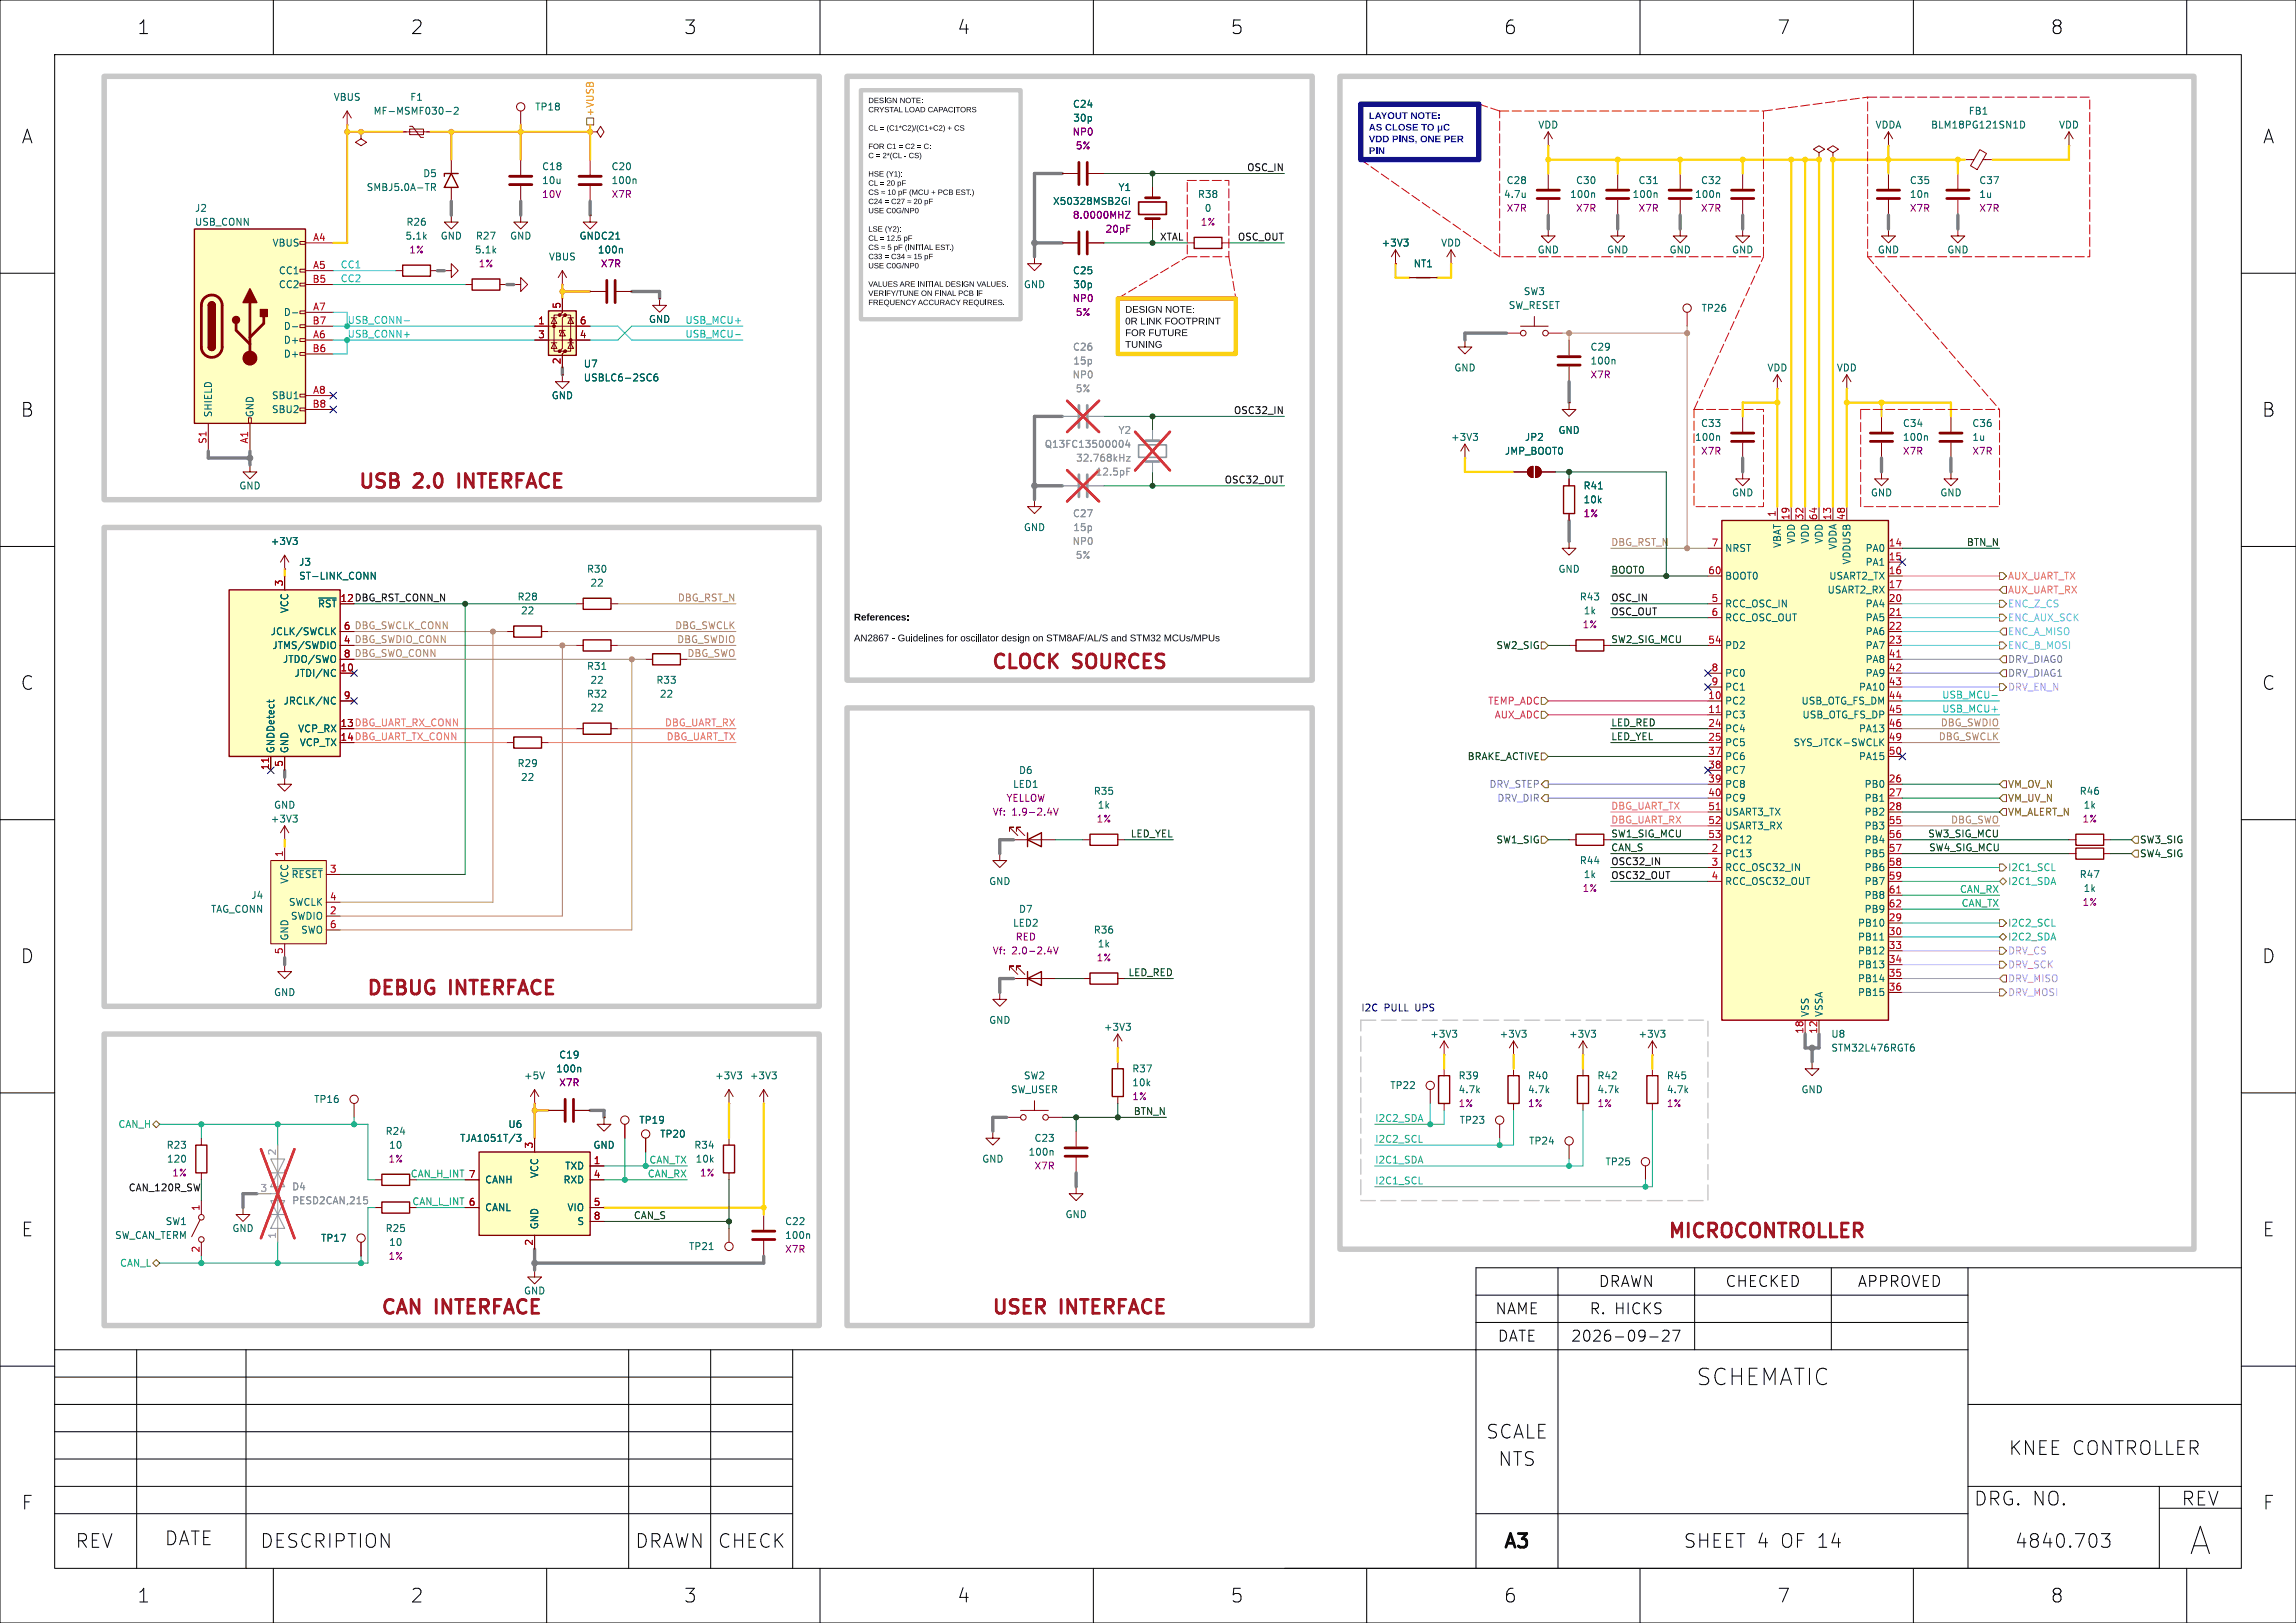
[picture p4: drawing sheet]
<svg xmlns="http://www.w3.org/2000/svg" width="420mm" height="297mm" viewBox="0 0 420 297" stroke-linecap="round" stroke-linejoin="round" font-family="sans-serif">
<defs><g id="words">
<text font-size="7" x="400.6" y="284.7">A</text>
<text font-size="4.2" x="310.3" y="253.7">SCHEMATIC</text>
<g font-size="3.5">
<text x="25" y="6.5">1</text>
<text x="75" y="6.5">2</text>
<text x="125" y="6.5">3</text>
<text x="175" y="6.5">4</text>
<text x="225" y="6.5">5</text>
<text x="275" y="6.5">6</text>
<text x="325" y="6.5">7</text>
<text x="375" y="6.5">8</text>
<text x="3.9" y="26.5">A</text>
<text x="413.9" y="26.5">A</text>
<text x="3.8" y="76.5">B</text>
<text x="413.8" y="76.5">B</text>
<text x="3.8" y="126.5">C</text>
<text x="413.8" y="126.5">C</text>
<text x="3.8" y="176.5">D</text>
<text x="413.8" y="176.5">D</text>
<text x="3.9" y="226.5">E</text>
<text x="413.9" y="226.5">E</text>
<text x="271.9" y="263.5">SCALE</text>
<text x="274.1" y="268.5">NTS</text>
<text x="367.5" y="266.5">KNEE CONTROLLER</text>
<text x="361" y="275.7">DRG. NO.</text>
<text x="399.1" y="275.7">REV</text>
<text x="3.9" y="276.5">F</text>
<text x="413.9" y="276.5">F</text>
<text x="13.8" y="283.5">REV</text>
<text x="30.1" y="283">DATE</text>
<text x="47.5" y="283.5">DESCRIPTION</text>
<text x="116.2" y="283.5">DRAWN</text>
<text x="131.3" y="283.5">CHECK</text>
<text x="274.7" y="284">A3</text>
<text x="308" y="283.5">SHEET 4 OF 14</text>
<text x="368.6" y="283.5">4840.703</text>
<text x="25" y="293.5">1</text>
<text x="75" y="293.5">2</text>
<text x="125" y="293.5">3</text>
<text x="175" y="293.5">4</text>
<text x="225" y="293.5">5</text>
<text x="275" y="293.5">6</text>
<text x="325" y="293.5">7</text>
<text x="375" y="293.5">8</text>
</g>
<g font-size="3.5" fill="#a21622">
<text x="65.3" y="89.5">USB</text>
<text x="75.8" y="89.5">2.0</text>
<text x="84.8" y="89.5">INTERFACE</text>
<text x="181.1" y="122.6">CLOCK</text>
<text x="196.4" y="122.6">SOURCES</text>
<text x="66.8" y="182.2">DEBUG</text>
<text x="82.3" y="182.2">INTERFACE</text>
<text x="304.8" y="226.7">MICROCONTROLLER</text>
<text x="69.4" y="240.7">CAN</text>
<text x="79.7" y="240.7">INTERFACE</text>
<text x="181.1" y="240.7">USER</text>
<text x="194" y="240.7">INTERFACE</text>
</g>
<g font-size="2.8">
<text x="292.4" y="235.7">DRAWN</text>
<text x="315.6" y="235.7">CHECKED</text>
<text x="339.8" y="235.7">APPROVED</text>
<text x="273.5" y="240.7">NAME</text>
<text x="273.9" y="245.7">DATE</text>
<text x="287.4" y="245.7">2026-09-27</text>
<text x="290.7" y="240.7">R. HICKS</text>
</g>
<g font-size="1.8" fill="#006464">
<text x="60.9" y="18.6">VBUS</text>
<text x="68.2" y="21.2">MF-MSMF030-2</text>
<text x="74.9" y="18.6">F1</text>
<text x="97.8" y="20.4">TP18</text>
<text x="196.2" y="19.9">C24</text>
<text x="196.2" y="22.5">30p</text>
<text x="281.3" y="23.7">VDD</text>
<text x="343" y="23.7">VDDA</text>
<text x="353.1" y="23.7">BLM18PG121SN1D</text>
<text x="360" y="21.2">FB1</text>
<text x="376.5" y="23.7">VDD</text>
<text x="67" y="35.2">SMBJ5.0A-TR</text>
<text x="77.3" y="32.6">D5</text>
<text x="99.1" y="31.3">C18</text>
<text x="99.1" y="33.9">10u</text>
<text x="111.8" y="33.9">100n</text>
<text x="111.8" y="31.3">C20</text>
<text x="204.5" y="35.2">Y1</text>
<text x="275.5" y="33.9">C28</text>
<text x="288.2" y="33.9">C30</text>
<text x="299.6" y="33.9">C31</text>
<text x="311.1" y="33.9">C32</text>
<text x="349.3" y="33.9">C35</text>
<text x="362" y="33.9">C37</text>
<text x="35.6" y="39">J2</text>
<text x="35.6" y="41.5">USB_CONN</text>
<text x="74.3" y="41.5">R26</text>
<text x="192.5" y="37.7">X50328MSB2GI</text>
<text x="219" y="36.4">R38</text>
<text x="220.3" y="39">0</text>
<text x="275" y="36.4">4.7u</text>
<text x="287.1" y="36.4">100n</text>
<text x="298.5" y="36.4">100n</text>
<text x="310" y="36.4">100n</text>
<text x="349.3" y="36.4">10n</text>
<text x="362" y="36.4">1u</text>
<text x="49.8" y="45.3">VBUS</text>
<text x="74.1" y="44">5.1k</text>
<text x="80.5" y="44">GND</text>
<text x="86.8" y="46.6">5.1k</text>
<text x="87" y="44">R27</text>
<text x="93.2" y="44">GND</text>
<text x="100.3" y="47.9">VBUS</text>
<text x="105.9" y="44">GNDC21</text>
<text x="109.3" y="46.6">100n</text>
<text x="252.6" y="45.3">+3V3</text>
<text x="263.5" y="45.3">VDD</text>
<text x="281.2" y="46.6">GND</text>
<text x="293.9" y="46.6">GND</text>
<text x="305.3" y="46.6">GND</text>
<text x="316.7" y="46.6">GND</text>
<text x="343.4" y="46.6">GND</text>
<text x="356.1" y="46.6">GND</text>
<text x="50.9" y="50.4">CC1</text>
<text x="50.9" y="52.9">CC2</text>
<text x="187.2" y="52.9">GND</text>
<text x="196.2" y="50.4">C25</text>
<text x="196.2" y="52.9">30p</text>
<text x="258.5" y="49.1">NT1</text>
<text x="51.8" y="58">D-</text>
<text x="118.6" y="59.3">GND</text>
<text x="275.9" y="56.7">SW_RESET</text>
<text x="278.6" y="54.2">SW3</text>
<text x="311.2" y="57.3">TP26</text>
<text x="51.8" y="60.6">D-</text>
<text x="51.8" y="63.1">D+</text>
<text x="51.8" y="65.6">D+</text>
<text x="290.8" y="64.4">C29</text>
<text x="106.7" y="70">USBLC6-2SC6</text>
<text x="106.7" y="67.4">U7</text>
<text x="265.9" y="68.2">GND</text>
<text x="290.8" y="66.9">100n</text>
<text x="323.2" y="68.2">VDD</text>
<text x="335.9" y="68.2">VDD</text>
<text x="39" y="76.5" transform="rotate(-90 39 76.5)">SHIELD</text>
<text x="46.6" y="76.5" transform="rotate(-90 46.6 76.5)">GND</text>
<text x="49.6" y="73.3">SBU1</text>
<text x="49.6" y="75.8">SBU2</text>
<text x="100.8" y="73.3">GND</text>
<text x="265.3" y="80.9">+3V3</text>
<text x="275.2" y="83.4">JMP_BOOT0</text>
<text x="278.8" y="80.9">JP2</text>
<text x="285" y="79.6">GND</text>
<text x="310" y="80.9">100n</text>
<text x="311.1" y="78.3">C33</text>
<text x="348" y="80.9">100n</text>
<text x="348" y="78.3">C34</text>
<text x="360.7" y="80.9">1u</text>
<text x="360.7" y="78.3">C36</text>
<text x="43.7" y="89.8">GND</text>
<text x="289.6" y="89.8">R41</text>
<text x="289.6" y="92.3">10k</text>
<text x="316.7" y="91">GND</text>
<text x="342.1" y="91">GND</text>
<text x="354.8" y="91">GND</text>
<text x="49.4" y="99.9">+3V3</text>
<text x="187.2" y="97.4">GND</text>
<text x="315.5" y="101.2">NRST</text>
<text x="326" y="100.4" transform="rotate(-90 326 100.4)">VBAT</text>
<text x="328.5" y="99.6" transform="rotate(-90 328.5 99.6)">VDD</text>
<text x="331.1" y="99.6" transform="rotate(-90 331.1 99.6)">VDD</text>
<text x="333.6" y="99.6" transform="rotate(-90 333.6 99.6)">VDD</text>
<text x="336.1" y="100.7" transform="rotate(-90 336.1 100.7)">VDDA</text>
<text x="341.2" y="101.2">PA0</text>
<text x="54.6" y="103.7">J3</text>
<text x="54.6" y="106.3">ST-LINK_CONN</text>
<text x="107.3" y="105">R30</text>
<text x="107.9" y="107.5">22</text>
<text x="285" y="105">GND</text>
<text x="315.5" y="106.3">BOOT0</text>
<text x="334.5" y="106.3">USART2_TX</text>
<text x="338.7" y="103.4" transform="rotate(-90 338.7 103.4)">VDDUSB</text>
<text x="341.2" y="103.7">PA1</text>
<text x="52.9" y="112.3" transform="rotate(-90 52.9 112.3)">VCC</text>
<text x="58.1" y="111.4">~{RST}</text>
<text x="94.6" y="110.1">R28</text>
<text x="95.2" y="112.6">22</text>
<text x="288.9" y="110.1">R43</text>
<text x="289.6" y="112.6">1k</text>
<text x="315.5" y="111.4">RCC_OSC_IN</text>
<text x="315.5" y="113.9">RCC_OSC_OUT</text>
<text x="334.2" y="108.8">USART2_RX</text>
<text x="341.2" y="111.4">PA4</text>
<text x="341.2" y="113.9">PA5</text>
<text x="49.4" y="116.4">JCLK/SWCLK</text>
<text x="49.7" y="119">JTMS/SWDIO</text>
<text x="315.5" y="119">PD2</text>
<text x="341.2" y="116.4">PA6</text>
<text x="341.2" y="119">PA7</text>
<text x="51.7" y="121.5">JTDO/SWO</text>
<text x="53.8" y="124.1">JTDI/NC</text>
<text x="107.3" y="122.8">R31</text>
<text x="107.9" y="125.3">22</text>
<text x="120" y="125.3">R33</text>
<text x="315.5" y="124.1">PC0</text>
<text x="341.2" y="121.5">PA8</text>
<text x="341.2" y="124.1">PA9</text>
<text x="51.8" y="129.1">JRCLK/NC</text>
<text x="107.3" y="127.9">R32</text>
<text x="107.9" y="130.4">22</text>
<text x="120.6" y="127.9">22</text>
<text x="315.5" y="126.6">PC1</text>
<text x="315.5" y="129.1">PC2</text>
<text x="315.5" y="131.7">PC3</text>
<text x="329.4" y="129.1">USB_OTG_FS_DM</text>
<text x="329.6" y="131.7">USB_OTG_FS_DP</text>
<text x="340" y="126.6">PA10</text>
<text x="50.4" y="137.9" transform="rotate(-90 50.4 137.9)">GNDDetect</text>
<text x="52.9" y="137.9" transform="rotate(-90 52.9 137.9)">GND</text>
<text x="54.4" y="134.2">VCP_RX</text>
<text x="54.7" y="136.8">VCP_TX</text>
<text x="315.5" y="134.2">PC4</text>
<text x="315.5" y="136.8">PC5</text>
<text x="328" y="136.8">SYS_JTCK-SWCLK</text>
<text x="340" y="134.2">PA13</text>
<text x="94.6" y="140.6">R29</text>
<text x="95.2" y="143.1">22</text>
<text x="186.3" y="141.8">D6</text>
<text x="315.5" y="139.3">PC6</text>
<text x="315.5" y="141.8">PC7</text>
<text x="340" y="139.3">PA15</text>
<text x="50" y="148.2">GND</text>
<text x="185.2" y="144.4">LED1</text>
<text x="200" y="145.6">R35</text>
<text x="200.7" y="148.2">1k</text>
<text x="315.5" y="144.4">PC8</text>
<text x="315.5" y="146.9">PC9</text>
<text x="315.5" y="149.5">USART3_TX</text>
<text x="341" y="144.4">PB0</text>
<text x="341" y="146.9">PB1</text>
<text x="341" y="149.5">PB2</text>
<text x="380.3" y="145.6">R46</text>
<text x="381" y="148.2">1k</text>
<text x="49.4" y="150.7">+3V3</text>
<text x="315.5" y="152">USART3_RX</text>
<text x="315.5" y="154.5">PC12</text>
<text x="341" y="152">PB3</text>
<text x="341" y="154.5">PB4</text>
<text x="52.9" y="161.8" transform="rotate(-90 52.9 161.8)">VCC</text>
<text x="53.2" y="160.9">~{RESET}</text>
<text x="288.9" y="158.3">R44</text>
<text x="289.6" y="160.9">1k</text>
<text x="315.5" y="157.1">PC13</text>
<text x="315.5" y="159.6">RCC_OSC32_IN</text>
<text x="341" y="157.1">PB5</text>
<text x="341" y="159.6">PB6</text>
<text x="380.3" y="160.9">R47</text>
<text x="38.5" y="167.2">TAG_CONN</text>
<text x="45.9" y="164.7">J4</text>
<text x="52.7" y="166">SWCLK</text>
<text x="180.8" y="162.2">GND</text>
<text x="186.3" y="167.2">D7</text>
<text x="315.5" y="162.2">RCC_OSC32_OUT</text>
<text x="341" y="162.2">PB7</text>
<text x="341" y="164.7">PB8</text>
<text x="341" y="167.2">PB9</text>
<text x="381" y="163.4">1k</text>
<text x="52.9" y="172.2" transform="rotate(-90 52.9 172.2)">GND</text>
<text x="53.1" y="168.5">SWDIO</text>
<text x="55" y="171">SWO</text>
<text x="185.2" y="169.8">LED2</text>
<text x="200" y="171">R36</text>
<text x="200.7" y="173.6">1k</text>
<text x="339.8" y="169.8">PB10</text>
<text x="339.8" y="172.3">PB11</text>
<text x="339.8" y="174.9">PB12</text>
<text x="339.8" y="177.4">PB13</text>
<text x="339.8" y="179.9">PB14</text>
<text x="50" y="182.5">GND</text>
<text x="339.8" y="182.5">PB15</text>
<text x="180.8" y="187.6">GND</text>
<text x="201.8" y="188.8">+3V3</text>
<text x="261.5" y="190.1">+3V3</text>
<text x="274.2" y="190.1">+3V3</text>
<text x="286.9" y="190.1">+3V3</text>
<text x="299.6" y="190.1">+3V3</text>
<text x="331.1" y="186.2" transform="rotate(-90 331.1 186.2)">VSS</text>
<text x="333.6" y="186.2" transform="rotate(-90 333.6 186.2)">VSSA</text>
<text x="334.9" y="190.1">U8</text>
<text x="95.8" y="197.7">+5V</text>
<text x="101.6" y="196.4">100n</text>
<text x="102.2" y="193.9">C19</text>
<text x="130.7" y="197.7">+3V3</text>
<text x="137.1" y="197.7">+3V3</text>
<text x="187.2" y="197.7">SW2</text>
<text x="207" y="196.4">R37</text>
<text x="266.7" y="197.7">R39</text>
<text x="279.4" y="197.7">R40</text>
<text x="292.1" y="197.7">R42</text>
<text x="304.8" y="197.7">R45</text>
<text x="334.9" y="192.6">STM32L476RGT6</text>
<text x="57.4" y="202">TP16</text>
<text x="184.8" y="200.3">SW_USER</text>
<text x="207" y="199">10k</text>
<text x="254.2" y="199.5">TP22</text>
<text x="266.7" y="200.3">4.7k</text>
<text x="279.4" y="200.3">4.7k</text>
<text x="292.1" y="200.3">4.7k</text>
<text x="304.8" y="200.3">4.7k</text>
<text x="329.4" y="200.3">GND</text>
<text x="70.4" y="207.9">R24</text>
<text x="84.1" y="209.1">TJA1051T/3</text>
<text x="92.9" y="206.6">U6</text>
<text x="116.8" y="205.8">TP19</text>
<text x="120.7" y="208.4">TP20</text>
<text x="189.1" y="209.1">C23</text>
<text x="266.9" y="205.8">TP23</text>
<text x="279.6" y="209.7">TP24</text>
<text x="30.4" y="210.4">R23</text>
<text x="30.4" y="213">120</text>
<text x="71.1" y="210.4">10</text>
<text x="98.7" y="215.7" transform="rotate(-90 98.7 215.7)">VCC</text>
<text x="103.3" y="214.2">TXD</text>
<text x="108.5" y="210.4">GND</text>
<text x="126.9" y="210.4">R34</text>
<text x="127.2" y="213">10k</text>
<text x="179.6" y="213">GND</text>
<text x="188" y="211.7">100n</text>
<text x="293.6" y="213.5">TP25</text>
<text x="88.6" y="216.8">CANH</text>
<text x="88.6" y="221.8">CANL</text>
<text x="103" y="216.8">RXD</text>
<text x="103.7" y="221.8">VIO</text>
<text x="21" y="226.9">SW_CAN_TERM</text>
<text x="30.2" y="224.4">SW1</text>
<text x="42.4" y="225.7">GND</text>
<text x="58.6" y="227.4">TP17</text>
<text x="70.4" y="225.7">R25</text>
<text x="98.7" y="225" transform="rotate(-90 98.7 225)">GND</text>
<text x="105.5" y="224.4">S</text>
<text x="143.5" y="226.9">100n</text>
<text x="143.5" y="224.4">C22</text>
<text x="194.8" y="223.1">GND</text>
<text x="71.1" y="228.2">10</text>
<text x="125.9" y="229">TP21</text>
<text x="95.8" y="237.1">GND</text>
</g>
<text font-size="1.8" fill="#ff8c00" x="108.8" y="21.4" transform="rotate(-90 108.8 21.4)">+VUSB</text>
<g font-size="1.8" fill="#840084">
<text x="196.1" y="25">NP0</text>
<text x="196.7" y="27.5">5%</text>
<text x="99.1" y="36.4">10V</text>
<text x="111.8" y="36.4">X7R</text>
<text x="196.2" y="40.2">8.0000MHZ</text>
<text x="219.5" y="41.5">1%</text>
<text x="275.5" y="39">X7R</text>
<text x="288.2" y="39">X7R</text>
<text x="299.6" y="39">X7R</text>
<text x="311.1" y="39">X7R</text>
<text x="349.3" y="39">X7R</text>
<text x="362" y="39">X7R</text>
<text x="74.8" y="46.6">1%</text>
<text x="202.1" y="42.8">20pF</text>
<text x="87.5" y="49.1">1%</text>
<text x="109.8" y="49.1">X7R</text>
<text x="196.1" y="55.5">NP0</text>
<text x="196.7" y="58">5%</text>
<text x="290.8" y="69.4">X7R</text>
<text x="311.1" y="83.4">X7R</text>
<text x="348" y="83.4">X7R</text>
<text x="360.7" y="83.4">X7R</text>
<text x="289.6" y="94.8">1%</text>
<text x="289.4" y="115.2">1%</text>
<text x="181.5" y="149.5">Vf:</text>
<text x="184" y="146.9">YELLOW</text>
<text x="185.1" y="149.5">1.9-2.4V</text>
<text x="200.5" y="150.7">1%</text>
<text x="380.8" y="150.7">1%</text>
<text x="289.4" y="163.4">1%</text>
<text x="380.8" y="166">1%</text>
<text x="185.7" y="172.3">RED</text>
<text x="181.5" y="174.9">Vf:</text>
<text x="185.1" y="174.9">2.0-2.4V</text>
<text x="200.5" y="176.1">1%</text>
<text x="102.2" y="199">X7R</text>
<text x="207" y="201.5">1%</text>
<text x="266.7" y="202.8">1%</text>
<text x="279.4" y="202.8">1%</text>
<text x="292.1" y="202.8">1%</text>
<text x="304.8" y="202.8">1%</text>
<text x="31.4" y="215.5">1%</text>
<text x="71" y="213">1%</text>
<text x="127.9" y="215.5">1%</text>
<text x="189.1" y="214.2">X7R</text>
<text x="71" y="230.7">1%</text>
<text x="143.5" y="229.5">X7R</text>
</g>
<g font-size="1.8" fill="#0f0f0f">
<text x="228" y="31.4">OSC_IN</text>
<text x="212.1" y="44.1">XTAL</text>
<text x="226.3" y="44.1">OSC_OUT</text>
<text x="225.6" y="75.9">OSC32_IN</text>
<text x="223.9" y="88.6">OSC32_OUT</text>
<text x="294.6" y="112.7">OSC_OUT</text>
<text x="294.6" y="110.1">OSC_IN</text>
<text x="294.6" y="158.4">OSC32_IN</text>
<text x="294.6" y="160.9">OSC32_OUT</text>
<text x="23.4" y="218.1">CAN_120R_SW</text>
</g>
<g font-size="1.8" fill="#a90000">
<text x="57.2" y="44.2">A4</text>
<text x="57.1" y="51.8">B5</text>
<text x="57.2" y="49.3">A5</text>
<text x="57.1" y="59.4">B7</text>
<text x="57.2" y="56.9">A7</text>
<text x="98.4" y="59.4">1</text>
<text x="102.6" y="56.6" transform="rotate(-90 102.6 56.6)">5</text>
<text x="106" y="59.4">6</text>
<text x="57.1" y="64.5">B6</text>
<text x="57.2" y="62">A6</text>
<text x="98.4" y="62">3</text>
<text x="106" y="62">4</text>
<text x="102.6" y="66.7" transform="rotate(-90 102.6 66.7)">2</text>
<text x="57.1" y="74.7">B8</text>
<text x="57.2" y="72.1">A8</text>
<text x="37.8" y="81.3" transform="rotate(-90 37.8 81.3)">S1</text>
<text x="45.5" y="81.3" transform="rotate(-90 45.5 81.3)">A1</text>
<text x="324.9" y="94.7" transform="rotate(-90 324.9 94.7)">1</text>
<text x="327.4" y="95.3" transform="rotate(-90 327.4 95.3)">19</text>
<text x="329.9" y="95.3" transform="rotate(-90 329.9 95.3)">32</text>
<text x="332.5" y="95.3" transform="rotate(-90 332.5 95.3)">64</text>
<text x="335" y="95.3" transform="rotate(-90 335 95.3)">13</text>
<text x="337.6" y="95.3" transform="rotate(-90 337.6 95.3)">48</text>
<text x="313" y="100.1">7</text>
<text x="345.4" y="100.1">14</text>
<text x="51.8" y="107.4" transform="rotate(-90 51.8 107.4)">3</text>
<text x="312.4" y="105.2">60</text>
<text x="345.4" y="102.6">15</text>
<text x="345.4" y="105.2">16</text>
<text x="345.4" y="107.7">17</text>
<text x="62.2" y="110.2">12</text>
<text x="313" y="110.2">5</text>
<text x="313" y="112.8">6</text>
<text x="345.4" y="110.2">20</text>
<text x="345.4" y="112.8">21</text>
<text x="62.8" y="115.3">6</text>
<text x="62.8" y="117.9">4</text>
<text x="312.4" y="117.9">54</text>
<text x="345.4" y="115.3">22</text>
<text x="345.4" y="117.9">23</text>
<text x="62.2" y="122.9">10</text>
<text x="62.8" y="120.4">8</text>
<text x="313" y="122.9">8</text>
<text x="313" y="125.5">9</text>
<text x="345.4" y="120.4">41</text>
<text x="345.4" y="122.9">42</text>
<text x="345.4" y="125.5">43</text>
<text x="62.8" y="128">9</text>
<text x="312.4" y="128">10</text>
<text x="312.4" y="130.6">11</text>
<text x="345.4" y="128">44</text>
<text x="345.4" y="130.6">45</text>
<text x="62.2" y="133.1">13</text>
<text x="62.2" y="135.6">14</text>
<text x="312.4" y="133.1">24</text>
<text x="312.4" y="135.6">25</text>
<text x="345.4" y="133.1">46</text>
<text x="345.4" y="135.6">49</text>
<text x="49.3" y="141" transform="rotate(-90 49.3 141)">11</text>
<text x="51.8" y="140.4" transform="rotate(-90 51.8 140.4)">5</text>
<text x="312.4" y="138.2">37</text>
<text x="312.4" y="140.7">38</text>
<text x="312.4" y="143.3">39</text>
<text x="345.4" y="138.2">50</text>
<text x="345.4" y="143.3">26</text>
<text x="312.4" y="145.8">40</text>
<text x="312.4" y="148.3">51</text>
<text x="345.4" y="145.8">27</text>
<text x="345.4" y="148.3">28</text>
<text x="312.4" y="150.9">52</text>
<text x="312.4" y="153.4">53</text>
<text x="313" y="156">2</text>
<text x="345.4" y="150.9">55</text>
<text x="345.4" y="153.4">56</text>
<text x="345.4" y="156">57</text>
<text x="51.8" y="156.9" transform="rotate(-90 51.8 156.9)">1</text>
<text x="60.3" y="159.8">3</text>
<text x="313" y="158.5">3</text>
<text x="313" y="161">4</text>
<text x="345.4" y="158.5">58</text>
<text x="345.4" y="161">59</text>
<text x="60.3" y="164.8">4</text>
<text x="60.3" y="167.4">2</text>
<text x="345.4" y="163.6">61</text>
<text x="345.4" y="166.1">62</text>
<text x="60.3" y="169.9">6</text>
<text x="345.4" y="168.7">29</text>
<text x="345.4" y="171.2">30</text>
<text x="345.4" y="173.7">33</text>
<text x="51.8" y="174.7" transform="rotate(-90 51.8 174.7)">5</text>
<text x="345.4" y="176.3">34</text>
<text x="345.4" y="178.8">35</text>
<text x="345.4" y="181.4">36</text>
<text x="329.9" y="189.3" transform="rotate(-90 329.9 189.3)">18</text>
<text x="332.5" y="189.3" transform="rotate(-90 332.5 189.3)">12</text>
<text x="85.7" y="215.6">7</text>
<text x="97.5" y="210.3" transform="rotate(-90 97.5 210.3)">3</text>
<text x="108.5" y="213.1">1</text>
<text x="108.5" y="215.6">4</text>
<text x="36.6" y="221.7" transform="rotate(-90 36.6 221.7)">1</text>
<text x="85.7" y="220.7">6</text>
<text x="108.5" y="220.7">5</text>
<text x="108.5" y="223.3">8</text>
<text x="36.6" y="229.3" transform="rotate(-90 36.6 229.3)">2</text>
<text x="97.5" y="228" transform="rotate(-90 97.5 228)">2</text>
</g>
<g font-size="1.8" fill="#00bcd4">
<text x="62.2" y="51.7">CC2</text>
<text x="62.2" y="49.2">CC1</text>
<text x="63.5" y="59.3">USB_CONN-</text>
<text x="125.3" y="59.3">USB_MCU+</text>
<text x="63.5" y="61.9">USB_CONN+</text>
<text x="125.3" y="61.9">USB_MCU-</text>
<text x="355.2" y="130.5">USB_MCU+</text>
<text x="355.2" y="127.9">USB_MCU-</text>
</g>
<g font-size="1.8" fill="#939391">
<text x="196.2" y="64.4">C26</text>
<text x="196.2" y="66.9">15p</text>
<text x="191" y="82.1">Q13FC13500004</text>
<text x="204.5" y="79.6">Y2</text>
<text x="196.2" y="94.8">C27</text>
<text x="196.2" y="97.4">15p</text>
<text x="53.3" y="218">D4</text>
<text x="53.3" y="220.6">PESD2CAN,215</text>
</g>
<g font-size="1.8" fill="#9c9b98">
<text x="196.1" y="69.4">NP0</text>
<text x="196.7" y="72">5%</text>
<text x="196.8" y="84.7">32.768kHz</text>
<text x="200.3" y="87.2">12.5pF</text>
<text x="196.1" y="99.9">NP0</text>
<text x="196.7" y="102.5">5%</text>
</g>
<g font-size="1.8" fill="#ac8e68">
<text x="294.6" y="100">DBG_RST_N</text>
<text x="123.9" y="110.1">DBG_RST_N</text>
<text x="62.8" y="115.3">6 DBG_SWCLK_CONN</text>
<text x="123.4" y="115.2">DBG_SWCLK</text>
<text x="123.8" y="117.8">DBG_SWDIO</text>
<text x="62.8" y="120.4">8 DBG_SWO_CONN</text>
<text x="125.6" y="120.3">DBG_SWO</text>
<text x="354.6" y="135.5">DBG_SWCLK</text>
<text x="354.9" y="133">DBG_SWDIO</text>
<text x="356.8" y="150.8">DBG_SWO</text>
</g>
<g font-size="1.8" fill="#004800">
<text x="359.7" y="100">BTN_N</text>
<text x="294.6" y="105.1">BOOT0</text>
<text x="273.6" y="119">SW2_SIG</text>
<text x="294.6" y="117.8">SW2_SIG_MCU</text>
<text x="294.6" y="133">LED_RED</text>
<text x="294.6" y="135.5">LED_YEL</text>
<text x="268.4" y="139.3">BRAKE_ACTIVE</text>
<text x="206.7" y="153.3">LED_YEL</text>
<text x="273.6" y="154.5">SW1_SIG</text>
<text x="294.6" y="153.3">SW1_SIG_MCU</text>
<text x="294.6" y="155.9">CAN_S</text>
<text x="352.6" y="153.3">SW3_SIG_MCU</text>
<text x="352.8" y="155.9">SW4_SIG_MCU</text>
<text x="391.4" y="154.5">SW3_SIG</text>
<text x="391.4" y="157.1">SW4_SIG</text>
<text x="206.3" y="178.7">LED_RED</text>
<text x="207.3" y="204.1">BTN_N</text>
<text x="115.9" y="223.2">CAN_S</text>
</g>
<g font-size="1.8" fill="#ff6b6b">
<text x="367.2" y="106.3">AUX_UART_TX</text>
<text x="367.2" y="108.8">AUX_UART_RX</text>
<text x="121.5" y="133">DBG_UART_RX</text>
<text x="121.8" y="135.5">DBG_UART_TX</text>
<text x="294.6" y="148.2">DBG_UART_TX</text>
<text x="294.6" y="150.8">DBG_UART_RX</text>
</g>
<g font-size="1.8" fill="#840000">
<text x="62.2" y="110.2">12 DBG_RST_CONN_N</text>
<text x="62.8" y="117.9">4 DBG_SWDIO_CONN</text>
<text x="62.2" y="133.1">13 DBG_UART_RX_CONN</text>
<text x="62.2" y="135.6">14 DBG_UART_TX_CONN</text>
</g>
<g font-size="1.8">
<text x="156.2" y="113.8">References:</text>
<text x="156.2" y="117.6">AN2867 - Guidelines for oscillator design on STM8AF/AL/S and STM32 MCUs/MPUs</text>
</g>
<g font-size="1.8" fill="#64d2ff">
<text x="367.2" y="111.4">ENC_Z_CS</text>
<text x="367.2" y="113.9">ENC_AUX_SCK</text>
<text x="367.2" y="116.4">ENC_A_MISO</text>
<text x="367.2" y="119">ENC_B_MOSI</text>
</g>
<g font-size="1.8" fill="#5e5ce6">
<text x="367.2" y="121.5">DRV_DIAG0</text>
<text x="367.2" y="124.1">DRV_DIAG1</text>
<text x="272.4" y="144.4">DRV_STEP</text>
<text x="273.8" y="146.9">DRV_DIR</text>
</g>
<g font-size="1.8" fill="#ff2d55">
<text x="272.1" y="129.1">TEMP_ADC</text>
<text x="273.3" y="131.7">AUX_ADC</text>
</g>
<g font-size="1.8" fill="#bf5af2">
<text x="367.2" y="126.6">DRV_EN_N</text>
<text x="367.2" y="177.4">DRV_SCK</text>
<text x="367.2" y="179.9">DRV_MISO</text>
<text x="367.2" y="174.9">DRV_CS</text>
<text x="367.2" y="182.5">DRV_MOSI</text>
</g>
<g font-size="1.8" fill="#725600">
<text x="367.2" y="146.9">VM_UV_N</text>
<text x="367.2" y="149.5">VM_ALERT_N</text>
<text x="367.2" y="144.4">VM_OV_N</text>
</g>
<g font-size="1.8" fill="#26a69a">
<text x="367.2" y="159.6">I2C1_SCL</text>
<text x="367.2" y="162.2">I2C1_SDA</text>
<text x="367.2" y="172.3">I2C2_SDA</text>
<text x="367.2" y="169.8">I2C2_SCL</text>
<text x="251.5" y="209.2">I2C2_SCL</text>
<text x="251.5" y="205.4">I2C2_SDA</text>
<text x="251.5" y="213">I2C1_SDA</text>
<text x="251.5" y="216.8">I2C1_SCL</text>
</g>
<g font-size="1.8" fill="#00a86b">
<text x="358.4" y="163.5">CAN_RX</text>
<text x="358.7" y="166">CAN_TX</text>
<text x="21.6" y="206.6">CAN_H</text>
<text x="75" y="215.6">CAN_H_INT 7</text>
<text x="118.4" y="215.6">CAN_RX</text>
<text x="118.7" y="213">CAN_TX</text>
<text x="75.3" y="220.6">CAN_L_INT 6</text>
<text x="21.9" y="232">CAN_L</text>
</g>
<g font-size="1.8" fill="#0000c2">
<text x="248.9" y="185.2">I2C</text>
<text x="253.2" y="185.2">PULL</text>
<text x="259" y="185.2">UPS</text>
</g>
<g font-size="1.8" fill="#a5a4a2">
<text x="50.5" y="211.5" transform="rotate(-90 50.5 211.5)">2</text>
<text x="47.6" y="218.2">3</text>
<text x="50.5" y="226.8" transform="rotate(-90 50.5 226.8)">1</text>
</g>
<text font-size="1.4" x="158.8" y="46.3">CS þÿ&quot;H</text>
</g></defs>
<g fill="none" stroke="#000" stroke-width=".18">
<path d="M0 0h420v297h-420zM10 10h400v277h-400zM50 0v10M100 0v10M150 0v10M200 0v10M250 0v10M300 0v10M350 0v10M400 0v10M0 50h10M410 50h10"/>
<path d="M0 100h10M410 100h10M0 150h10M410 150h10M0 200h10M410 200h10M270 237h90M285 232v55M310 232v15M335 232v15M360 232v55M410 232h-140v55"/>
<path d="M0 250h10M10 247h350M10 257h135M10 252h135M25 247v40M45 247v40M115 247v40M130 247v40M145 247v40M270 242h90M301.8 244.7h1.5M304.2 243.6l.2-.2 .7 .1a.54 .54 0 0 1 .1 .8l-1.1 1.1h1.2"/>
<path d="M306 243.4h1.3l-.9 2M360 257h50M410 250h10M10 277h135M10 272h135M10 267h135M10 262h135M270 277h90M360 272h50M395 272v15h-160M395 276h15M50 287v10"/>
<path d="M100 287v10M150 287v10M200 287v10M250 287v10M300 287v10M350 287v10M384.4 280.7h1.5l-.8 .9a.68 .68 0 0 1 .8 .5v.6l-.2 .3-.9 .2-.4-.3M400 287v10"/>
</g>
<g fill="none" stroke="#840000" stroke-width=".18">
<path d="M63.5 22.9h.1M63.5 20.3l-.8 1.3M63.5 20.3l.8 1.3M63.5 20.3v2.6M66 24.1v1.3l1.1 .6-1.1 .7-1-.7 1-.6M66 24.1h.1M73.7 24.1h5M74.9 23.6h2.6v1h-2.6zM74.9 23.1h.5l1.6 2h.5M82.5 39.4v1.2h1.3l-1.3 1.3-1.2-1.3h1.2M82.5 39.4h.1M82.5 29.2v2.6"/>
<path d="M82.5 34.3v2.5M95.2 39.4v1.2h1.3l-1.3 1.3-1.2-1.3h1.2M95.2 39.4h.1M72.4 49.5h1.3M78.7 49.5h1.3M81.3 49.5h1.2v-1.2l1.3 1.2-1.3 1.3v-1.3M81.3 49.5h.1M85.1 52.1h1.3M91.4 52.1h1.3M94 52.1h1.2v-1.3l1.3 1.3-1.3 1.2v-1.2M94 52.1h.1M378.5 156.2h1.2"/>
<path d="M378.5 153.7h1.2M384.8 156.2h1.3M384.8 153.7h1.3M261.6 199.4v2.5M264.2 193h.1M264.2 190.5v2.5M264.2 195.6v1.3M264.2 190.5l-.8 1.3M264.2 190.5l.7 1.3M264.2 201.9v1.3M274.3 205.7v2.6"/>
<circle cx="261.6" cy="198.6" r=".76"/>
<circle cx="274.3" cy="205" r=".76"/>
</g>
<path d="M82.5 31.8l1.3 2.5h-2.5zM83.8 31.8h-2.5v.5M73.7 48.5h5v2h-5zM86.4 51.1h5v2h-5zM379.7 155.2h5.1v2h-5.1zM379.7 152.7h5.1v2h-5.1zM263.1 196.9h2.1v5h-2.1z" fill="none" stroke="#840000" stroke-width=".25"/>
<path d="M83.1 19.8l.5-.2 .2 .4-.8 .9h.8M78.9 34.3l.6-.1 .2-.2-.1-.3-.7-.1v1.3M79.2 34.3l.5 .6M81.6 20.4h.9M265.7 188.5h.8l-.5 .5M266.2 189l.3 .3v.3l-.3 .2" fill="none" stroke="#006464" stroke-width=".18"/>
<path d="M315 95.3h30.4v91.4h-30.4z" fill="#ffffc2"/>
<path d="M315 95.3h30.4v91.4h-30.4zM106.7 117.1h5.1v2h-5.1zM288.3 152.7h5.1v2h-5.1z" fill="none" stroke="#840000" stroke-width=".25"/>
<g fill="none" stroke="#840000" stroke-width=".18">
<path d="M325.1 92.7v2.6M327.7 92.7v2.6M330.2 92.7v2.6M332.7 92.7v2.6M335.3 92.7v2.6M337.8 92.7v2.6M105.4 118.1h1.3M111.8 118.1h1.2M312.4 100.3h2.6M312.4 105.4h2.6M312.4 110.5h2.6M312.4 113h2.6"/>
<path d="M312.4 118.1h2.6M345.4 100.3h2.6M345.4 105.4h2.6M345.4 110.5h2.6M345.4 113h2.6M345.4 118.1h2.6M345.4 102.9h2.6M345.4 108h2.6M345.4 115.6h2.6M312.4 123.2h2.6M312.4 125.7h2.6M312.4 128.3h2.6"/>
<path d="M312.4 130.8h2.6M312.4 133.4h2.6M312.4 135.9h2.6M312.4 138.4h2.6M345.4 123.2h2.6M345.4 125.7h2.6M345.4 128.3h2.6M345.4 130.8h2.6M345.4 133.4h2.6M345.4 135.9h2.6M345.4 138.4h2.6M345.4 120.7h2.6"/>
<path d="M287 153.7h1.3M293.4 153.7h1.2M312.4 141h2.6M312.4 143.5h2.6M312.4 146.1h2.6M312.4 148.6h2.6M312.4 151.1h2.6M312.4 153.7h2.6M312.4 156.2h2.6M312.4 158.8h2.6M345.4 143.5h2.6M345.4 146.1h2.6"/>
<path d="M345.4 148.6h2.6M345.4 151.1h2.6M345.4 153.7h2.6M345.4 156.2h2.6M345.4 158.8h2.6M312.4 161.3h2.6M345.4 161.3h2.6M345.4 163.8h2.6M345.4 166.4h2.6M345.4 168.9h2.6M345.4 171.5h2.6M345.4 174h2.6"/>
<path d="M345.4 176.5h2.6M345.4 179.1h2.6M276.9 193h.1M276.9 190.5l-.8 1.3M276.9 190.5l.7 1.3M276.9 190.5v2.5M289.6 193h.1M289.6 190.5l-.8 1.3M289.6 190.5l.7 1.3M289.6 190.5v2.5M330.2 186.7v2.5M331.5 194.3v1.3h1.2l-1.2 1.3-1.3-1.3h1.3"/>
<path d="M331.5 194.3h.1M332.7 186.7v2.5M345.4 181.6h2.6M287 209.6v2.5"/>
<circle cx="287" cy="208.8" r=".76"/>
</g>
<path d="M347 112.6h.7M313.9 130.4h.8M347 120.2h.7M313.9 148.2h.8M347 163.4h.7" fill="none" stroke="#a90000" stroke-width=".18"/>
<path d="M110.1 122.5h.7M344 135.7l.6 .8M344.6 135.2l-.7 .7M343.9 172h.7M278.4 188.5h.8l-.5 .5M278.9 189l.3 .3v.3l-.3 .2M291.1 188.5h.8l-.5 .5M291.6 189l.3 .3v.3l-.3 .2M349.7 191.6h.2l.3 .2-.1 .4-.4 .1M350.1 191.1h-.4" fill="none" stroke="#006464" stroke-width=".18"/>
<path d="M35.6 41.9h20.3v35.6h-20.3z" fill="#ffffc2"/>
<g fill="none" stroke="#840000" stroke-width=".18">
<path d="M54.9 44.2h1v.5h-1zM54.9 49.3h1v.5h-1zM54.9 51.8h1v.5h-1zM54.9 56.9h1v.5h-1zM54.9 59.4h1v.5h-1zM55.9 44.5h5.1M55.9 49.5h5.1M55.9 52.1h5.1M55.9 57.2h5.1M55.9 59.7h5.1M38.1 77.5v5.1M45.5 76.5h.5v1h-.5z"/>
<path d="M45.7 77.5v5.1M54.9 62h1v.5h-1zM54.9 64.5h1v.5h-1zM54.9 72.1h1v.5h-1zM54.9 74.7h1v.5h-1zM55.9 62.2h5.1M55.9 64.8h5.1M55.9 72.4h5.1M55.9 74.9h5.1M105.4 133.4h1.3M111.8 133.4h1.2M118.1 120.7h1.3"/>
<path d="M124.5 120.7h1.2"/>
</g>
<path d="M35.6 41.9h20.3v35.6h-20.3zM38.1 55.9a.64 .64 0 0 1 .6-.7 .64 .64 0 0 1 .7 .7M38.1 63.5a.64 .64 0 0 0 .6 .6 .64 .64 0 0 0 .7-.6M119.4 119.6h5.1v2.1h-5.1zM106.7 132.3h5.1v2.1h-5.1z" fill="none" stroke="#840000" stroke-width=".25"/>
<path d="M37.4 54.5a1.9 1.9 0 0 1 2.1-.4 1.9 1.9 0 0 1 1.1 1.8v7.6a1.91 1.91 0 0 1-1.9 1.9 1.91 1.91 0 0 1-1.9-1.9v-7.8l.2-.6zM43.2 59.2v1.3l2.5 2.5M45.7 55.4v10.1M48.3 57.9v1.3l-2.6 2.5" fill="none" stroke="#840000" stroke-width=".51"/>
<g fill="#840000" stroke="#840000" stroke-width=".25">
<path d="M38.1 55.9h1.3v7.6h-1.3z"/>
<path d="M38.3 55.4a.64 .64 0 0 1 .7-.1 .64 .64 0 0 1 .4 .6h-1.3z"/>
<path d="M38.1 63.5h1.3a.64 .64 0 0 1-.7 .6 .64 .64 0 0 1-.6-.6z"/>
<path d="M45.7 52.8l1.3 2.6h-2.6z"/>
<path d="M47.6 56.6h1.3v1.3h-1.3z"/>
<circle cx="43.2" cy="58.5" r=".63"/>
</g>
<circle cx="45.7" cy="65.5" r="1.27" fill="#840000" stroke="#840000" stroke-width=".18"/>
<path d="M53.5 57.2h1M53.5 59.8h1" fill="none" stroke="#006464" stroke-width=".18"/>
<path d="M41.9 108h20.3v30.4h-20.3z" fill="#ffffc2"/>
<path d="M41.9 108h20.3v30.4h-20.3z" fill="none" stroke="#840000" stroke-width=".25"/>
<path d="M52.1 105.4v2.6M62.2 115.6h2.6M49.5 138.4v2.6M52.1 138.4v2.6M62.2 120.7h2.6M62.2 123.2h2.6M62.2 128.3h2.6" fill="none" stroke="#840000" stroke-width=".18"/>
<path d="M58.3 109.4h3.2M60.8 115.4l.6 .7M61.4 114.9l-.7 .7M67.9 104.7l.7 1.3v-1.3M49.3 128.1v.5M50.1 128.1l-.1 .2M60.8 127.6h.3l.3 .1M61 122.5l.4 .1M61.4 123.6l-.4 .2M61.4 128.7l-.3 .1h-.3" fill="none" stroke="#006464" stroke-width=".18"/>
<path d="M49.1 138.7v.8" fill="none" stroke="#a90000" stroke-width=".18"/>
<path d="M49.5 157.5h10.2v15.2h-10.2z" fill="#ffffc2"/>
<g fill="none" stroke="#840000" stroke-width=".18">
<path d="M102.9 68.6v1.3h1.2l-1.2 1.2-1.3-1.2h1.3M102.9 68.6h.1M52.1 104.1h.1M52.1 101.6v2.5M52.1 101.6l-.8 1.3M52.1 101.6l.7 1.3M92.7 115.6h1.3M99.1 115.6h1.2M105.4 110.5h1.3M111.8 110.5h1.2M49.5 157.5h10.2v15.2h-10.2zM52.1 142.2v1.3h1.2l-1.2 1.3-1.3-1.3h1.3"/>
<path d="M52.1 142.2h.1M52.1 153.7h.1M52.1 151.1v2.6M52.1 154.9v2.6M52.1 151.1l-.8 1.3M52.1 151.1l.7 1.3M52.1 172.7v2.6M59.7 160h2.5M59.7 165.1h2.5M59.7 167.6h2.5M59.7 170.2h2.5M276.9 195.6v1.3"/>
<path d="M276.9 201.9v1.3"/>
</g>
<path d="M53.6 98.4h.8l-.5 .5M54.1 98.9l.3 .2v.3l-.3 .2M53.5 159h5.5M53.6 149.2h.8l-.5 .5M54.1 149.7l.3 .2v.3l-.3 .2" fill="none" stroke="#006464" stroke-width=".18"/>
<path d="M94 114.6h5.1v2h-5.1zM106.7 109.5h5.1v2h-5.1zM275.8 196.9h2.1v5h-2.1z" fill="none" stroke="#840000" stroke-width=".25"/>
<path d="M100.3 56.9h5.1v8.1h-5.1z" fill="#ffffc2"/>
<g fill="#840000" stroke="#840000" stroke-width=".18">
<path d="M279.7 85.6l.7-.3v2.1a1.02 1.02 0 0 1-.9-.7 1.02 1.02 0 0 1 .2-1.1z"/>
<path d="M280.9 85.3a1.02 1.02 0 0 1 1 1.1 1.02 1.02 0 0 1-1 1z"/>
<circle cx="101.3" cy="59.7" r=".25"/>
<circle cx="102.4" cy="57.7" r=".25"/>
<circle cx="102.4" cy="64.3" r=".25"/>
<circle cx="103.4" cy="57.7" r=".25"/>
<circle cx="103.4" cy="64.3" r=".25"/>
<circle cx="104.4" cy="62.2" r=".25"/>
</g>
<g fill="none" stroke="#840000" stroke-width=".18">
<path d="M95.2 20.3v2.6M95.2 29.2v2.8M95.2 34v2.8M107.9 39.4v1.2h1.3l-1.3 1.3-1.2-1.3h1.2M107.9 39.4h.1M107.9 24.1h1.3l.7-1 .6 1-.6 1-.7-1M107.9 24.1h.1M107.9 29.2v2.8M107.9 34v2.8M283.2 26.7h.1M283.2 24.1l-.8 1.3M283.2 24.1l.8 1.3"/>
<path d="M283.2 24.1v2.6M283.2 31.8v2.7M283.2 36.6v2.8M295.9 31.8v2.7M295.9 36.6v2.8M307.3 31.8v2.7M307.3 36.6v2.8M318.8 31.8v2.7M318.8 36.6v2.8M332.7 27.9l1.1-.6-1.1-.6-1 .6 1 .6v1.3M332.7 29.2h.1M335.3 27.9l1-.6-1-.6-1 .6 1 .6v1.3"/>
<path d="M335.3 29.2h.1M345.4 26.7h.1M345.4 24.1v2.6M345.4 31.8v2.7M345.4 36.6v2.8M345.4 24.1l-.7 1.3M345.4 24.1l.8 1.3M358.1 31.8v2.7M358.1 36.6v2.8M359.4 29.2h1.7M362.2 27.4l1.2 .7-1.7 2.9-1.2-.7zM362.7 29.2h1.8"/>
<path d="M378.5 26.7h.1M378.5 24.1l-.8 1.3M378.5 24.1l.7 1.3M378.5 24.1v2.6M97.8 59.7h10.1M100.8 58.2h1.1M101.3 58.2l.6 1h-1.1zM102.4 57.7h-1.1v6.6h1.1M102.9 54.6v2.6l-.5 .5h1l-.5 .5v5.6l-.5 .5h1l-.5 .5v2.5M102.9 52.1h.1M102.9 49.5v2.6M102.9 49.5l-.8 1.3"/>
<path d="M102.9 49.5l.7 1.3M103.4 57.7h1v6.6h-1M103.9 58.2h1M104.4 58.2l.5 1h-1zM107.9 53.3h2.8M112.8 53.3h2.8M120.6 54.6v1.3h1.3l-1.3 1.3-1.2-1.3h1.2M120.6 54.6h.1M255.3 48.3h.1M255.3 45.7l-.8 1.3M255.3 45.7l.7 1.3M255.3 45.7v2.6"/>
<path d="M257.8 50.8h5.1M265.4 48.3h.1M265.4 45.7l-.7 1.3M265.4 45.7l.8 1.3M265.4 45.7v2.6M278.1 59.7h5.1M280.7 57.9v1.8M283.2 41.9v1.3h1.3l-1.3 1.3-1.3-1.3h1.3M283.2 41.9h.1M295.9 41.9v1.3h1.3l-1.3 1.3-1.3-1.3h1.3M295.9 41.9h.1M307.3 41.9v1.3h1.3l-1.3 1.3-1.2-1.3h1.2"/>
<path d="M307.3 41.9h.1M308.6 57.2v2.5M318.8 41.9v1.3h1.2l-1.2 1.3-1.3-1.3h1.3M318.8 41.9h.1M345.4 41.9v1.3h1.3l-1.3 1.3-1.2-1.3h1.2M345.4 41.9h.1M358.1 41.9v1.3h1.3l-1.3 1.3-1.2-1.3h1.2M358.1 41.9h.1M97.8 62.2h10.1M100.8 62.7h1.1M101.3 62.7l.6 1.1h-1.1zM102.9 60.5l.5 1h-1z"/>
<path d="M103.4 60.5h-1v.3M103.9 62.7h1M104.4 62.7l.5 1.1h-1zM268 62.2v1.3h1.2l-1.2 1.3-1.3-1.3h1.3M268 62.2h.1M275.6 61h2.5M283.2 61h2.5M287 73.7v1.2h1.3l-1.3 1.3-1.3-1.3h1.3M287 73.7h.1M287 62.2v2.8M287 67.1v2.8M318.8 76.2v2.8"/>
<path d="M325.1 71.1h.1M325.1 68.6l-.7 1.3M325.1 68.6l.8 1.3M325.1 68.6v2.5M337.8 71.1h.1M337.8 68.6l-.7 1.3M337.8 68.6l.8 1.3M337.8 68.6v2.5M344.2 76.2v2.8M356.9 76.2v2.8M268 83.8h.1M268 81.3l-.8 1.3"/>
<path d="M268 81.3l.7 1.3M268 81.3v2.5M276.9 86.4h2.5M279.7 85.6l.7-.3v2.1a1.02 1.02 0 0 1-.9-.7 1.02 1.02 0 0 1 .2-1.1zM280.9 85.3a1.02 1.02 0 0 1 1 1.1 1.02 1.02 0 0 1-1 1zM281.9 86.4h2.6M287 99.1v1.2h1.3l-1.3 1.3-1.3-1.3h1.3M287 99.1h.1M287 87.6v1.3M287 94v1.3M318.8 86.4v1.2h1.2l-1.2 1.3-1.3-1.3h1.3M318.8 86.4h.1"/>
<path d="M318.8 81v2.8M344.2 86.4v1.2h1.2l-1.2 1.3-1.3-1.3h1.3M344.2 86.4h.1M344.2 81v2.8M356.9 86.4v1.2h1.2l-1.2 1.3-1.3-1.3h1.3M356.9 86.4h.1M356.9 81v2.8M287 118.1h1.3M293.4 118.1h1.2M182.9 156.2v1.3h1.2l-1.2 1.3-1.3-1.3h1.3M182.9 156.2h.1M184.7 152.1v-.7h.7h-.7l1.5 1.5"/>
<path d="M185.4 153.7h7.6M185.9 152.1v-.7h.8h-.8l1.6 1.5M198.1 153.7h1.3M204.5 153.7h1.2M52.1 176.5v1.3h1.2l-1.2 1.3-1.3-1.3h1.3M52.1 176.5h.1M184.7 177.5v-.7h.7h-.7l1.5 1.5M185.4 179.1h7.6M185.9 177.5v-.7h.8h-.8l1.6 1.5M198.1 179.1h1.3M204.5 179.1h1.2M97.8 199.4l.8 1.3"/>
<path d="M97.8 199.4l-.8 1.3M97.8 199.4v2.5M133.3 199.4l.8 1.3M133.3 199.4l-.7 1.3M133.3 199.4v2.5M139.7 199.4l.8 1.3M139.7 199.4l-.8 1.3M139.7 199.4v2.5M182.9 181.6v1.3h1.2l-1.2 1.3-1.3-1.3h1.3M182.9 181.6h.1M289.6 195.6v1.3M302.3 193h.1"/>
<path d="M302.3 190.5l-.8 1.3M302.3 190.5l.7 1.3M302.3 190.5v2.5M302.3 195.6v1.3M36.8 219.7v2.5M64.8 201.9v2.6M68.6 215.9h1.2M97.8 201.9h.1M100.3 203.2h2.8M105.2 203.2h2.7M110.5 204.5v1.2h-1.3l1.3 1.3 1.3-1.3h-1.3M110.5 204.5h.1"/>
<path d="M114.3 205.7v2.6M118.1 208.3v2.5M133.3 201.9h.1M133.3 208.3v1.3M133.3 214.6v1.3M139.7 201.9h.1M289.6 201.9v1.3M301 213.4v2.5M302.3 201.9v1.3M36.6 223.3l-1.5 3M36.8 227.3v2.6M66 227.3v2.6"/>
<path d="M68.6 221h1.2M133.3 224.8v2.5M139.7 222.2v2.8M139.7 227.1v2.8"/>
<circle cx="95.3" cy="19.6" r=".76"/>
<circle cx="308.6" cy="56.4" r=".76"/>
<circle cx="278.6" cy="61" r=".51"/>
<circle cx="282.7" cy="61" r=".51"/>
<circle cx="64.8" cy="201.2" r=".76"/>
<circle cx="114.3" cy="205" r=".76"/>
<circle cx="118.1" cy="207.5" r=".76"/>
<circle cx="301" cy="212.6" r=".76"/>
<circle cx="36.8" cy="226.8" r=".51"/>
<circle cx="36.8" cy="222.8" r=".51"/>
<circle cx="66" cy="226.6" r=".76"/>
<circle cx="133.3" cy="228.1" r=".76"/>
</g>
<g fill="none" stroke="#840000" stroke-width=".25">
<path d="M100.3 56.9h5.1v8.1h-5.1zM259.1 50.8h2.5M286 88.9h2v5.1h-2zM288.3 117.1h5.1v2h-5.1zM188 153.7l2.5-1.3v2.5zM188 152.4v2.5M199.4 152.7h5.1v2h-5.1zM188 179.1l2.5-1.3v2.5zM188 177.8v2.5M199.4 178.1h5.1v2h-5.1zM288.5 196.9h2.1v5h-2.1zM301.2 196.9h2.1v5h-2.1z"/>
<path d="M69.8 220h5.1v2h-5.1zM69.8 214.9h5.1v2h-5.1zM132.3 209.6h2.1v5h-2.1z"/>
</g>
<g fill="none" stroke="#006464" stroke-width=".18">
<path d="M116.2 32.8l.1 .1v.7M279 35.3v.8M279 36l-.1 .1M291.5 35.3l.2 .2v.6M302.5 33.6h.7M302.9 35.3l.2 .2v.6M314.4 35.3l.1 .2v.6M369.6 22.2a.64 .64 0 0 1 .8 .6 .64 .64 0 0 1-.8 .6zM112.6 43.8h.8M113.7 45.5l.1 .1v.7M256.8 43.8h.8l-.5 .4M257.3 44.2l.3 .3v.3l-.3 .2"/>
<path d="M120.2 68.4l-.3 .1a.86 .86 0 0 0 0 1.2l.4-.1v-.4l-.2-.3h-.2l-.3 .3M269.5 79.3h.8l-.5 .5M270 79.8l.3 .2v.3l-.3 .3M295.2 65.8l.2 .2v.6M314.4 79.7l.1 .2v.7M352.4 79.7l.2 .2v.7M292.4 89.5h.7M99.6 196.2l-.4 1.2M106 195.3l.2 .2v.7M134.9 196.2h.7l-.4 .4M135.4 196.6l.2 .3v.3l-.2 .2M141.2 196.2h.8l-.4 .4"/>
<path d="M141.8 196.6l.2 .3v.3l-.2 .2M303.8 188.5h.8l-.5 .5M304.3 189l.3 .3v.3l-.3 .2M129.7 228.7h.8M147.9 225.8l.2 .2v.6"/>
</g>
<g fill="none" stroke="#840000" stroke-width=".51">
<path d="M93.2 32.3h4.1M93.2 33.8h4.1M105.9 32.3h4.1M105.9 33.8h4.1M281.2 36.3h4M281.2 34.8h4M293.9 36.3h4M293.9 34.8h4M305.3 36.3h4.1M305.3 34.8h4.1M316.7 36.3h4.1M316.7 34.8h4.1"/>
<path d="M343.4 36.3h4.1M343.4 34.8h4.1M356.1 36.3h4.1M356.1 34.8h4.1M111 51.3v4.1M112.5 51.3v4.1M285 65.3h4.1M285 66.8h4.1M316.7 79.2h4.1M342.1 79.2h4.1M354.8 79.2h4.1M316.7 80.8h4.1"/>
<path d="M342.1 80.8h4.1M354.8 80.8h4.1M103.4 201.2v4M104.9 201.2v4M137.7 226.8h4M137.7 225.3h4"/>
</g>
<path d="M191.6 148.7h.8M192.7 147.9l.4 1.3 .5-1.3M191.6 174.1h.8M192.7 173.3l.4 1.3 .5-1.3" fill="none" stroke="#840084" stroke-width=".18"/>
<path d="M47 218.4h3.8M50.8 209.6v17.7" fill="none" stroke="#9c9b98" stroke-width=".18"/>
<path d="M49.5 219.7l2.6 5.1h-2.6l2.6-5.1zM49.5 212.1h2.6l-2.6 5.1h2.6zM52.1 214.1v.5h-2.6v.5M52.1 221.7v.5h-2.6v.6" fill="none" stroke="#9c9b98" stroke-width=".2"/>
<circle cx="50.8" cy="218.4" r=".25" fill="#9c9b98" stroke="#9c9b98" stroke-width=".18"/>
<path d="M66.6 219h.6M66.7 219.5h.3l.2 .2v.5l-.5 .1" fill="none" stroke="#939391" stroke-width=".18"/>
<path d="M47.7 210.3l6.2 16.3M53.9 210.3l-6.2 16.3" fill="none" stroke="#e12e31" stroke-width=".46"/>
<path d="M87.6 210.8h20.3v15.3h-20.3z" fill="#ffffc2"/>
<path d="M218.4 43.4h5.1v2.1h-5.1zM94 134.9h5.1v2h-5.1zM203.5 195.6h2v5.1h-2zM35.8 209.6h2v5h-2zM87.6 210.8h20.3v15.3h-20.3z" fill="none" stroke="#840000" stroke-width=".25"/>
<g fill="none" stroke="#840000" stroke-width=".18">
<path d="M194.3 31.8h2.8M199.1 31.8h2.8M210.8 34.3v1.9M189.2 47v1.3h1.3l-1.3 1.2-1.2-1.2h1.2M189.2 47h.1M194.3 44.5h2.8M199.1 44.5h2.8M210.8 40v1.9M217.2 44.5h1.2M223.5 44.5h1.3M45.7 85.1v1.3h1.3l-1.3 1.2-1.3-1.2h1.3M45.7 85.1h.1"/>
<path d="M189.2 91.4v1.3h1.3l-1.3 1.3-1.2-1.3h1.2M189.2 91.4h.1M92.7 135.9h1.3M99.1 135.9h1.2M204.5 191.8h.1M204.5 189.2v2.6M204.5 194.3v1.3M204.5 189.2l-.8 1.3M204.5 189.2l.7 1.3M36.8 208.3v1.3M36.8 214.6v1.3M85.1 215.9h2.5"/>
<path d="M97.8 208.3v2.5M107.9 213.4h2.6M107.9 215.9h2.6M181.6 207v1.3h1.3l-1.3 1.3-1.3-1.3h1.3M181.6 207h.1M184.1 204.5h2.6M186.7 203.2h5.1M189.2 201.4v1.8M191.8 204.5h2.5M196.8 217.2v1.2h1.3l-1.3 1.3-1.2-1.3h1.2M196.8 217.2h.1M196.8 207v2.8"/>
<path d="M196.8 211.8v2.8M204.5 200.7v1.2M44.4 221v1.2h-1.2l1.2 1.3 1.3-1.3h-1.3M44.4 221h.1M85.1 221h2.5M97.8 232.4v1.3h-1.3l1.3 1.2 1.3-1.2h-1.3M97.8 232.4h.1M97.8 226.1v2.5M107.9 221h2.6M107.9 223.5h2.6"/>
<circle cx="187.2" cy="204.5" r=".51"/>
<circle cx="191.3" cy="204.5" r=".51"/>
</g>
<path d="M205.7 36.1l.3 .1M205.8 36.9h.3v.4l-.4 .1M206.6 36.1v1.3M206 187.3h.8l-.5 .5M206.5 187.8l.3 .2v.3l-.3 .2M94.5 207.6h.8l-.4 .5 .3 .1v.5l-.1 .2-.6-.2M192.4 210.6l.2 .1v.7" fill="none" stroke="#006464" stroke-width=".18"/>
<path d="M197.4 74.2v4M198.9 74.2v4M197.4 86.9v4M198.9 86.9v4M209.5 80.6h2.6M209.5 84.5h2.6" fill="none" stroke="#9c9b98" stroke-width=".51"/>
<path d="M194.3 76.2h2.8M199.1 76.2h2.8M210.8 78.7v1.9M194.3 88.9h2.8M199.1 88.9h2.8M206.1 83.6h.6l-.6 .8h.6M206.1 86.3h.4M206.1 85.7h.6M210.8 84.5v1.9" fill="none" stroke="#9c9b98" stroke-width=".18"/>
<path d="M195.2 73.3l5.8 5.8M201 73.3l-5.8 5.8M207.6 79l6.4 7.1M214 79l-6.4 7.1M195.2 86l5.8 5.8M201 86l-5.8 5.8" fill="none" stroke="#e12e31" stroke-width=".46"/>
<path d="M197.4 29.7v4.1M198.9 29.7v4.1M209.5 36.2h2.6M197.4 42.4v4.1M198.9 42.4v4.1M209.5 40h2.6M194.8 211.6h4.1M194.8 210.1h4.1" fill="none" stroke="#840000" stroke-width=".51"/>
<path d="M208.3 37h5.1v2.2h-5.1z" fill="none" stroke="#840000" stroke-width=".3"/>
<path d="M205.9 38.7h.8l-.8 1.2h.8" fill="none" stroke="#840084" stroke-width=".18"/>
<path d="M208.3 81.4h5.1v2.3h-5.1z" fill="none" stroke="#9c9b98" stroke-width=".3"/>
<path d="M205 80.6a.68 .68 0 0 1 .5 .6 .68 .68 0 0 1-.5 .7M206.2 80.5l-.3 .9h.8M206.5 81v.9" fill="none" stroke="#939391" stroke-width=".18"/>
<g fill="none" stroke="#725600" stroke-width=".18">
<path d="M107.3 21.6h1.3v1.3h-1.3zM281.9 117.5h.7l.6 .6-.6 .6h-.7zM365.8 109.9h.6l.6 .6-.6 .6h-.6zM365.8 117.5h.6l.6 .6-.6 .6h-.6zM365.8 104.8h.6l.6 .6-.6 .6h-.6zM365.8 112.4h.6l.6 .6-.6 .7h-.6zM366.4 114.9h.6v1.3h-.6l-.6-.6zM366.4 107.3h.6v1.3h-.6l-.6-.6zM281.9 137.8h.7l.6 .6-.6 .7h-.7zM281.9 130.2h.7l.6 .6-.6 .6h-.7zM281.9 127.6h.7l.6 .7-.6 .6h-.7zM365.8 125.1h.6l.6 .6-.6 .7h-.6z"/>
<path d="M366.4 120h.6v1.3h-.6l-.6-.6zM366.4 122.6h.6v1.2h-.6l-.6-.6zM281.9 153h.7l.6 .7-.6 .6h-.7zM282.6 142.9h.6v1.2h-.6l-.7-.6zM282.6 145.4h.6v1.3h-.6l-.7-.6zM365.8 158.1h.6l.6 .7-.6 .6h-.6zM366.4 145.4h.6v1.3h-.6l-.6-.6zM366.4 148h.6v1.2h-.6l-.6-.6zM366.4 142.9h.6v1.2h-.6l-.6-.6zM390.5 155.6h.7v1.2h-.7l-.6-.6zM390.5 153h.7v1.3h-.7l-.6-.6zM365.8 161.3l.6-.6 .6 .6-.6 .6z"/>
<path d="M365.8 171.5l.6-.7 .6 .7-.6 .6zM365.8 168.3h.6l.6 .6-.6 .6h-.6zM365.8 175.9h.6l.6 .6-.6 .7h-.6zM365.8 173.4h.6l.6 .6-.6 .6h-.6zM366.4 178.4h.6v1.3h-.6l-.6-.6zM365.8 181h.6l.6 .6-.6 .6h-.6zM27.9 205.7l.7-.6 .6 .6-.6 .7zM28.6 230.5l.6 .6-.6 .7-.7-.7z"/>
</g>
<g fill="none" stroke="#26a69a" stroke-width=".18">
<path d="M348 158.8h17.8M375.4 159.3h.6M348 161.3h17.8M348 168.9h17.8M348 171.5h17.8M375.4 169.5h.6M259.6 216.7h.6M259.6 209h.6M261.6 201.9v3.8M264.2 203.2v2.5h-12.7M274.3 208.3v1.3M276.9 203.2v6.4h-25.4"/>
<path d="M287 212.1v1.3M289.6 203.2v10.2h-38.1M301 215.9v1.3M302.3 203.2v14h-50.8"/>
</g>
<g fill="none" stroke="#00bcd4" stroke-width=".18">
<path d="M61 59.7h36.8M61 57.2h2.5v2.5M61 49.5h11.4M61 52.1h24.1M73.9 58.7h1M107.9 59.7h5.1l2.6 2.5h20.3M135.9 59.7h-20.3l-2.6 2.5h-5.1M61 62.2h36.8M63.5 62.2v2.6h-2.5M134.5 61.2h1M348 130.8h17.8M348 128.3h17.8"/>
<path d="M364.4 127.3h1"/>
</g>
<path d="M270.5 19.1l3.8 1.2M248.9 29.2l25.4 17.8M322.6 20.3l19-2.5M204.5 54.6l12.7-7.6M224.8 47l1.3 7.6M341.6 47l24.2 27.9M309.9 74.9l12.7-27.9" fill="none" stroke="#f00" stroke-width=".18" stroke-dasharray="1.7 .6"/>
<path d="M348 105.4h17.8M348 108h17.8M64.8 135.9h27.9M64.8 133.4h40.6M100.3 135.9h34.3M113 133.4h21.6M294.6 148.6h17.8M294.6 151.1h17.8" fill="none" stroke="#ff6b6b" stroke-width=".18"/>
<g fill="none" stroke="#7a7a7a" stroke-width=".61">
<path d="M82.5 36.8v2.6M95.2 36.8v2.6M107.9 36.8v2.6M194.3 31.8h-5.1v15.2M283.2 39.4v2.5M295.9 39.4v2.5M307.3 39.4v2.5M318.8 39.4v2.5M345.4 39.4v2.5M358.1 39.4v2.5M80 49.5h1.3M92.7 52.1h1.3"/>
<path d="M115.6 53.3h5v1.3M189.2 44.5h5.1M102.9 67.3v1.3M194.3 76.2h-5.1v15.2M275.6 61h-7.6v1.2M287 69.9v3.8M38.1 82.6v1.2h7.6M45.7 82.6v2.5M189.2 88.9h5.1M287 95.3v3.8M318.8 83.8v2.6M344.2 83.8v2.6"/>
<path d="M356.9 83.8v2.6M52.1 141v1.2M185.4 153.7h-2.5v2.5M52.1 175.3v1.2M185.4 179.1h-2.5v2.5M330.2 189.2v2.6h2.5v-2.6M331.5 191.8v2.5M47 218.4h-2.6v2.6M107.9 203.2h2.6v1.3M184.1 204.5h-2.5v2.5M196.8 214.6v2.6M97.8 228.6v3.8"/>
<path d="M139.7 229.9v1.2h-41.9"/>
</g>
<g fill="none" stroke="#ffd60a" stroke-width=".41">
<path d="M283.2 29.2h49.5v63.5M283.2 26.7v5.1M295.9 29.2v2.6M307.3 29.2v2.6M318.8 29.2v2.6M327.7 29.2v63.5M330.2 29.2v63.5M345.4 26.7v5.1M358.1 29.2v2.6M359.4 29.2h-24.1v63.5M378.5 26.7v2.5h-14M255.3 48.3v2.5h2.5"/>
<path d="M265.4 48.3v2.5h-2.5M325.1 73.7h-6.3v2.5M325.1 71.1v21.6M337.8 73.7h19.1v2.5M337.8 71.1v21.6M344.2 73.7v2.5M268 83.8v2.6h8.9M52.1 104.1v1.3M52.1 153.7v1.2M204.5 191.8v2.5M264.2 193v2.6M276.9 193v2.6"/>
<path d="M289.6 193v2.6M302.3 193v2.6M133.3 201.9v6.4M139.7 201.9v20.3M110.5 221h29.2"/>
</g>
<g fill="none" stroke="#004800" stroke-width=".18">
<path d="M284.5 86.4h20.3v19M287 86.4v1.2M283.2 118.1h3.8M294.6 105.4h17.8M294.6 118.1h17.8M348 100.3h17.8M283.2 138.4h29.2M294.6 135.9h17.8M294.6 133.4h17.8M205.7 153.7h8.9M283.2 153.7h3.8M294.6 156.2h17.8"/>
<path d="M294.6 153.7h17.8M348 156.2h30.5M348 153.7h30.5M386.1 156.2h3.8M386.1 153.7h3.8M205.7 179.1h8.9M133.3 215.9v8.9M194.3 204.5h19.1M196.8 204.5v2.5M204.5 201.9v2.6M110.5 223.5h22.8"/>
</g>
<g fill="none" stroke="#ac8e68" stroke-width=".18">
<path d="M308.6 59.7v40.6M285.7 61h22.9M287 61v1.2M64.8 115.6h27.9M64.8 118.1h40.6M90.2 115.6v49.5h-28M100.3 115.6h34.3M102.9 118.1v49.5h-40.7M113 118.1h21.6M113 110.5h21.6M294.6 100.3h17.8M64.8 120.7h53.3"/>
<path d="M115.6 120.7v49.5h-53.4M125.7 120.7h8.9M348 135.9h17.8M348 133.4h17.8M348 151.1h17.8"/>
</g>
<g fill="none" stroke="#009600" stroke-width=".18">
<path d="M201.9 31.8h33M210.8 31.8v2.5M201.9 44.5h15.3M210.8 41.9v2.6M224.8 44.5h10.1M201.9 76.2h33M210.8 76.2v2.5M201.9 88.9h33M210.8 86.4v2.5M64.8 110.5h40.6M85.1 110.5v49.5h-22.9M294.6 113h17.8"/>
<path d="M294.6 110.5h17.8M193 153.7h5.1M294.6 158.8h17.8M348 148.6h17.8M348 146.1h17.8M348 143.5h17.8M193 179.1h5.1M294.6 161.3h17.8M36.8 215.9v3.8"/>
</g>
<g fill="none" stroke="#00a86b" stroke-width=".18">
<path d="M348 163.8h17.8M348 166.4h17.8M29.2 205.7h38.1v10.2h1.3M36.8 205.7v2.6M50.8 205.7v3.9M64.8 204.5v1.2M76.2 215.9h8.9M110.5 215.9h15.2M110.5 213.4h15.2M114.3 208.3v7.6M118.1 210.8v2.6M36.8 229.9v1.2"/>
<path d="M50.8 227.3v3.8M66 229.9v1.2M68.6 221h-1.3v10.1h-38.1M76.2 221h8.9"/>
</g>
<path d="M63.5 22.9v21.6h-2.5M63.5 24.1h10.2M78.7 24.1h29.2M82.5 24.1v5.1M95.2 22.9v6.3M107.9 22.9v6.3M102.9 53.3h5M102.9 52.1v2.5M97.8 201.9v6.4M97.8 203.2h2.5" fill="none" stroke="#ff8c00" stroke-width=".41"/>
<path d="M348 123.2h17.8M348 120.7h17.8M283.2 146.1h29.2M283.2 143.5h29.2" fill="none" stroke="#5e5ce6" stroke-width=".18"/>
<path d="M283.2 130.8h29.2M283.2 128.3h29.2" fill="none" stroke="#ff2d55" stroke-width=".2"/>
<path d="M348 113h17.8M348 118.1h17.8M348 110.5h17.8M348 115.6h17.8" fill="none" stroke="#64d2ff" stroke-width=".18"/>
<path d="M348 125.7h17.8M348 176.5h17.8M348 179.1h17.8M348 174h17.8M348 181.6h17.8" fill="none" stroke="#bf5af2" stroke-width=".18"/>
<g fill="none" stroke="#000084" stroke-width=".18">
<path d="M60.4 74.3l1.2 1.2M60.4 71.8l1.2 1.2M61.6 74.3l-1.2 1.2M61.6 71.8l-1.2 1.2M347.4 102.3l1.2 1.2M348.6 102.3l-1.2 1.2M64.2 122.6l1.2 1.2M64.2 127.7l1.2 1.2M65.4 122.6l-1.2 1.2M65.4 127.7l-1.2 1.2M311.8 122.6l1.2 1.2M311.8 125.1l1.2 1.2"/>
<path d="M313 122.6l-1.2 1.2M313 125.1l-1.2 1.2M347.4 137.8l1.2 1.2M348.6 137.8l-1.2 1.2M48.9 140.4l1.2 1.2M50.1 140.4l-1.2 1.2M311.8 140.4l1.2 1.2M313 140.4l-1.2 1.2"/>
</g>
<path d="M204.5 54.6h21.6v10.2h-21.6z" fill="none" stroke="#ffa500" stroke-width=".8"/>
<g fill="#000">
<path d="M158.9 17.9h.4a.48 .48 0 0 1 .5 .5 .48 .48 0 0 1-.5 .5h-.4v-.1h.4a.38 .38 0 0 0 .3-.4 .38 .38 0 0 0-.3-.4h-.2v.8h-.2zM160 19.6l.7 .1v.3l-.2 .1 .3 .4h-.2l-.2-.4h-.3v.4h-.1v-.5h.5l.1-.1-.1-.2h-.4v.3h-.1zM160 17.9h.7v.1h-.6v.3h.5v.1h-.5v.4h.6v.1h-.7zM160.9 18l.5-.1 .2 .2h-.1a.21 .21 0 0 0-.3-.2 .21 .21 0 0 0 0 .4 .35 .35 0 0 1 .4 .4 .35 .35 0 0 1-.5 .2l-.2-.2 .1-.1a.25 .25 0 0 0 .3 .2 .25 .25 0 0 0 .1-.3l-.4-.2zM161.8 17.9h.2v1h-.2zM162.3 18l.5-.1 .2 .2h-.1a.38 .38 0 0 0-.5 .1 .38 .38 0 0 0 0 .5 .38 .38 0 0 0 .6 0v-.2h-.3v-.1h.4v.3a.53 .53 0 0 1-.8 .1 .53 .53 0 0 1 0-.8zM162.7 19.6h.8v.1h-.3v.8h-.1v-.8h-.4zM163.3 17.9h.2l.5 .8v-.8h.1v1h-.2l-.5-.9v.9h-.1zM164.7 17.9h.2l.5 .8v-.8h.1v1h-.2l-.5-.9v.9h-.1zM165.8 18a.49 .49 0 0 1 .8 .1 .49 .49 0 0 1-.3 .7 .49 .49 0 0 1-.6-.4h.1a.35 .35 0 0 0 .5 .3 .35 .35 0 0 0 .1-.6 .35 .35 0 0 0-.6 .2l-.1 .1zM166.5 19.7a.49 .49 0 0 1 .7 .1 .49 .49 0 0 1-.2 .7 .49 .49 0 0 1-.7-.4h.2a.35 .35 0 0 0 .5 .2 .35 .35 0 0 0 0-.5 .35 .35 0 0 0-.5 .2l-.2 .1zM166.7 17.9h.8v.1h-.3v.9h-.2v-.9h-.3z"/>
<path d="M167.7 17.9h.7v.1h-.6v.3h.5v.1h-.5v.4h.6v.1h-.7zM168.6 18.1h.1v.2h-.1zM168.6 18.7h.1v.2h-.1zM168.4 19.6h.3a.48 .48 0 0 1 .5 .4 .48 .48 0 0 1-.4 .5h-.4v-.1h.4a.38 .38 0 0 0 .3-.4 .38 .38 0 0 0-.4-.3h-.2v.7h-.1zM171.7 19.6h.5a.3 .3 0 0 1 .3 .3 .3 .3 0 0 1-.3 .3h-.3v.3h-.2v-.4l.6-.1 .1-.1-.1-.2h-.4v.4h-.2zM174.5 19.6h.2v.9h-.2zM174.8 19.6h.8v.1h-.3v.8h-.1v-.8h-.4zM175.8 19.7a.49 .49 0 0 1 .8 .1 .49 .49 0 0 1-.3 .7 .49 .49 0 0 1-.6-.4h.1a.35 .35 0 0 0 .5 .2 .35 .35 0 0 0 .1-.5 .35 .35 0 0 0-.6 .2l-.1 .1zM176.8 19.6l.8 .1v.3l-.2 .1 .3 .4h-.2l-.2-.4h-.3v.4h-.2v-.5h.5l.2-.1-.1-.2h-.4v.3h-.2zM158.9 26.3h.7v.1h-.5v.4h.5v.1h-.5v.4h-.2zM158.9 31.3h.2v.4h.5v-.4h.1v1h-.1v-.4h-.5v.4h-.2zM158.9 38.1h.2v.6a.27 .27 0 0 0 .2 .2 .27 .27 0 0 0 .3-.2v-.6h.1v.6a.4 .4 0 0 1-.4 .3 .4 .4 0 0 1-.4-.3z"/>
<path d="M159 19.7l.5-.1 .3 .2h-.1a.35 .35 0 0 0-.6 0 .35 .35 0 0 0 .1 .5 .35 .35 0 0 0 .5-.1l.1 .1a.49 .49 0 0 1-.7 .1 .49 .49 0 0 1-.1-.7zM159 23.1l.5-.2 .3 .3h-.1a.35 .35 0 0 0-.6 0 .35 .35 0 0 0 .1 .5 .35 .35 0 0 0 .5-.1l.1 .1a.49 .49 0 0 1-.7 .1 .49 .49 0 0 1-.1-.7zM159 28.1l.5-.1 .3 .2h-.1a.35 .35 0 0 0-.6 0 .35 .35 0 0 0 .1 .5 .35 .35 0 0 0 .5-.1l.1 .1a.49 .49 0 0 1-.7 .1 .49 .49 0 0 1-.1-.7zM159 33.1l.5-.1 .3 .2-.1 .1a.35 .35 0 0 0-.6 0 .35 .35 0 0 0 .1 .5 .35 .35 0 0 0 .5-.1h.1a.49 .49 0 0 1-.7 .2 .49 .49 0 0 1-.1-.8zM159 34.8l.5-.1 .3 .2-.1 .1a.35 .35 0 0 0-.6-.1 .35 .35 0 0 0 .1 .6 .35 .35 0 0 0 .5-.1h.1a.49 .49 0 0 1-.7 .2 .49 .49 0 0 1-.1-.8zM159 36.5l.5-.1 .3 .2h-.1a.35 .35 0 0 0-.6 0 .35 .35 0 0 0 .1 .5 .35 .35 0 0 0 .5-.1l.1 .1a.49 .49 0 0 1-.7 .1 .49 .49 0 0 1-.1-.7zM159.9 26.4a.49 .49 0 0 1 .8 .1 .49 .49 0 0 1-.3 .7 .49 .49 0 0 1-.6-.4h.1a.35 .35 0 0 0 .5 .3 .35 .35 0 0 0 0-.6 .35 .35 0 0 0-.5 .2l-.1 .1zM160 36.5a.34 .34 0 0 1 .5 0 .34 .34 0 0 1-.3 .5l-.2 .2h.6v.1h-.7l.3-.4a.22 .22 0 0 0 .3-.2 .22 .22 0 0 0-.2-.2 .22 .22 0 0 0-.3 .1h-.1zM160 22.9h.1v.9h.5v.1h-.6zM160 33h.1v.9h.5v.1h-.6zM160 31.4l.5-.1 .2 .2-.1 .1a.21 .21 0 0 0-.3-.2 .21 .21 0 0 0-.1 .3 .35 .35 0 0 1 .5 .4 .35 .35 0 0 1-.6 .2l-.2-.2 .1-.1a.25 .25 0 0 0 .3 .3 .25 .25 0 0 0 .2-.4l-.5-.1zM160 34.8l.5-.1 .2 .2h-.1a.21 .21 0 0 0-.3-.2 .21 .21 0 0 0-.1 .4 .35 .35 0 0 1 .5 .4 .35 .35 0 0 1-.6 .2l-.2-.2 .1-.1a.25 .25 0 0 0 .3 .2 .25 .25 0 0 0 .2-.3l-.5-.2z"/>
<path d="M160 38.1h.5l.2 .2h-.1a.21 .21 0 0 0-.3-.2 .21 .21 0 0 0-.1 .3 .35 .35 0 0 1 .5 .4 .35 .35 0 0 1-.6 .2l-.2-.1 .1-.1a.25 .25 0 0 0 .3 .2 .25 .25 0 0 0 .2-.4l-.5-.1zM160.3 28.3h.7v.1h-.7zM160.3 28.6h.7v.1h-.7zM161.1 36.4h.1v.6h.2l-.2 .3h-.1v-.2h-.4v-.1h.4v-.5l-.4 .5zM160.9 19.6h.1l.3 .4 .3-.4h.1l-.3 .5v.4h-.2v-.4zM160.9 26.3l.7 .1 .1 .3-.3 .1 .3 .5h-.1l-.3-.4h-.3v.4h-.1v-.5h.5l.2-.2-.1-.2h-.5v.4h-.1zM160.9 31.3h.7v.1h-.6v.4h.6v.1h-.6v.3h.6v.1h-.7zM160.9 38.1h.7v.1h-.6v.3h.6v.1h-.6v.3h.6v.1h-.7zM161 23.2h.7v.1h-.7zM161 23.6h.7v.1h-.7zM161 33.3h.7v.1h-.7zM161 33.6h.7v.1h-.7z"/>
<path d="M161.2 35h.7v.1h-.7zM161.2 35.3h.7v.1h-.7zM161.6 28.1a.34 .34 0 0 1 .5 0 .34 .34 0 0 1-.3 .5l-.2 .2h.5v.1h-.6l.3-.4a.22 .22 0 0 0 .3-.2 .22 .22 0 0 0-.2-.2 .22 .22 0 0 0-.3 .1h-.1zM162.4 31.3h.2l-.3 .8 .3 .5-.2-.1-.2-.4v-.5zM162.5 22.9h.1l-.2 .8 .2 .5-.2-.1-.1-.4v-.5zM161.9 36.7h.6v.1h-.6zM161.9 37h.6v.1h-.6zM161.9 19.7l.5-.1 .2 .2h-.1a.21 .21 0 0 0-.3-.2 .21 .21 0 0 0-.1 .4 .35 .35 0 0 1 .5 .3 .35 .35 0 0 1-.6 .2l-.2-.1 .2-.1a.25 .25 0 0 0 .3 .2 .25 .25 0 0 0 .1-.3l-.5-.2zM162.3 38.2l.5-.1 .2 .2h-.1a.35 .35 0 0 0-.5 0 .35 .35 0 0 0 0 .5 .35 .35 0 0 0 .5-.1l.2 .1a.49 .49 0 0 1-.8 .1 .49 .49 0 0 1 0-.7zM162.3 28.1l.2 .1v-.2v.2l.2-.1-.2 .2 .2 .1-.2-.1-.2 .1 .1-.1zM162.4 26.4l.5-.1 .2 .2-.1 .1a.35 .35 0 0 0-.5-.1 .35 .35 0 0 0 0 .6 .35 .35 0 0 0 .5-.1h.1a.49 .49 0 0 1-.7 .2 .49 .49 0 0 1 0-.8zM162.3 33.1a.34 .34 0 0 1 .6 .1 .34 .34 0 0 1-.3 .5l-.2 .2h.5v.1h-.7l.3-.4a.22 .22 0 0 0 .3-.2 .22 .22 0 0 0-.2-.3 .22 .22 0 0 0-.2 .2h-.2z"/>
<path d="M162.5 34.9l.3-.2v.9h.2v.1h-.6v-.1h.3v-.8l-.2 .2zM162.6 31.3h.1l.3 .5 .3-.5h.2l-.4 .6v.4h-.1v-.4zM163.1 27.9h.1l-.2 .8 .2 .5-.2-.1-.1-.4v-.4zM162.8 23.1l.5-.2 .3 .3h-.1a.35 .35 0 0 0-.6 0 .35 .35 0 0 0 .1 .5 .35 .35 0 0 0 .5-.1l.1 .1a.49 .49 0 0 1-.8 .1 .49 .49 0 0 1 0-.7zM163.1 33.1l.1-.1a.45 .45 0 0 1 .5 .5 .45 .45 0 0 1-.6 .4l-.1-.4h.1a.25 .25 0 0 0 .2 .4 .25 .25 0 0 0 .2-.4 .25 .25 0 0 0-.2-.4 .25 .25 0 0 0-.2 .4h-.1zM163.2 36.5l.5-.1 .2 .2h-.1a.35 .35 0 0 0-.5 0 .35 .35 0 0 0 0 .5 .35 .35 0 0 0 .5-.1l.2 .1a.49 .49 0 0 1-.8 .1 .49 .49 0 0 1 0-.7zM163.3 34.8l.1-.1a.45 .45 0 0 1 .4 .5 .45 .45 0 0 1-.5 .4l-.1-.4h.1a.25 .25 0 0 0 .2 .4 .25 .25 0 0 0 .2-.4 .25 .25 0 0 0-.2-.4 .25 .25 0 0 0-.2 .4h-.1zM163.3 38.1h.1a.45 .45 0 0 1 .4 .5 .45 .45 0 0 1-.5 .4l-.1-.5h.1a.25 .25 0 0 0 .2 .4 .25 .25 0 0 0 .2-.4 .25 .25 0 0 0-.2-.4 .25 .25 0 0 0-.2 .4h-.1zM163.4 28.1l.5-.1 .3 .2h-.2a.35 .35 0 0 0-.5 0 .35 .35 0 0 0 .1 .5 .35 .35 0 0 0 .5-.1l.1 .1a.49 .49 0 0 1-.8 .1 .49 .49 0 0 1 0-.7zM163.3 26.5l.4-.2v.9h.2v.1h-.6v-.1h.2v-.8l-.2 .2zM163.6 31.5l.4-.2v.9h.2v.1h-.6v-.1h.2v-.7l-.2 .1zM164.3 31.3a.76 .76 0 0 1 0 1.3l.2-.7z"/>
<path d="M163.8 23.1l.3-.2v.9h.2v.1h-.6v-.1h.3v-.7l-.2 .1zM163.8 19.6h.2l.4 .9h-.2l-.1-.2h-.4l-.1 .2h-.2l.2-.3h.5l-.2-.5-.2 .5h-.1zM164.1 38.2l.4-.1 .3 .1-.1 .1a.38 .38 0 0 0-.5 0 .38 .38 0 0 0 0 .6 .38 .38 0 0 0 .5-.1v-.2h-.2v-.1h.4v.4a.53 .53 0 0 1-.8 0 .53 .53 0 0 1 0-.7zM164.2 33.2l.1 .2a.32 .32 0 0 1 .5 0 .32 .32 0 0 1 0 .4 .32 .32 0 0 1-.5 .1v.4h-.1v-.7h.1l.1 .3a.25 .25 0 0 0 .3-.3 .25 .25 0 0 0-.3-.2l-.1 .2h-.1zM164.1 36.5a.34 .34 0 0 1 .6 0 .34 .34 0 0 1-.3 .5l-.2 .2h.5v.1h-.6l.3-.4a.22 .22 0 0 0 .2-.2 .22 .22 0 0 0-.1-.2 .22 .22 0 0 0-.3 .1h-.1zM164.4 34.9l.1 .1a.32 .32 0 0 1 .4 .1 .32 .32 0 0 1 0 .4 .32 .32 0 0 1-.4 0v.5h-.1v-.7h.1l.1 .2a.25 .25 0 0 0 .3-.2 .25 .25 0 0 0-.4-.2v.2h-.1zM164.5 23.1h.2v-.2v.2h.2l-.2 .1 .2 .2-.2-.1-.2 .1 .1-.2zM164.3 28h.2v.8h.5v.1h-.7zM164.9 31.6h.1v.1h-.1zM164.9 32.2h.1v.1h-.1zM164.4 26.6h.7v.1h-.7zM164.4 26.9h.7v.1h-.7z"/>
<path d="M164.5 19.6h.1v.8h.5v.1h-.6zM165 33h.7v.1h-.6v.4h.6v.1h-.6v.4h-.1zM165.2 34.7h.6v.1h-.5v.4h.5v.1h-.5v.4h-.1zM165.3 38h.1l-.3 1h-.1zM164.9 36.4h.6l-.3 .9h-.2v-.2l.4-.6h-.5zM165.2 23.1l.4-.2 .3 .3h-.1a.35 .35 0 0 0-.5 0 .35 .35 0 0 0 0 .5 .35 .35 0 0 0 .5-.1l.1 .1a.49 .49 0 0 1-.7 .1 .49 .49 0 0 1 0-.7zM165.5 38.1h.1l.5 .8v-.8h.2v.9h-.2l-.5-.8v.8h-.1zM165.4 28.5h.4v.1h-.4zM165.8 26.4l.4-.1 .3 .2-.1 .1a.35 .35 0 0 0-.5-.1 .35 .35 0 0 0 0 .6 .35 .35 0 0 0 .5-.1h.1a.49 .49 0 0 1-.7 .2 .49 .49 0 0 1 0-.8zM165.6 19.6h.1v.8h.5v.1h-.6zM166 36.7h.7v.1h-.7zM166 37h.7v.1h-.7z"/>
<path d="M166.6 34.6h.1l-.2 .8 .2 .6-.2-.1-.1-.5v-.4zM166.1 23a.34 .34 0 0 1 .6 .1 .34 .34 0 0 1-.3 .5l-.2 .2h.5v.1h-.7l.3-.4a.22 .22 0 0 0 .3-.2 .22 .22 0 0 0-.2-.3 .22 .22 0 0 0-.2 .2h-.2zM166.4 28.1l.5-.1 .3 .2h-.2a.35 .35 0 0 0-.5 0 .35 .35 0 0 0 0 .5 .35 .35 0 0 0 .6-.1l.1 .1a.49 .49 0 0 1-.8 .1 .49 .49 0 0 1 0-.7zM166.8 22.9a.76 .76 0 0 1 0 1.3l.2-.7zM166.5 38.1h.4a.3 .3 0 0 1 .3 .2 .3 .3 0 0 1-.3 .3h-.3v.4h-.1v-.5h.5l.1-.1-.1-.2h-.4v.3h-.1zM166.9 34.7h.1l.3 .8 .3-.8h.2v1h-.1v-.9l-.3 .9-.4-.9v.9h-.1zM166.7 26.4a.34 .34 0 0 1 .6 .1 .34 .34 0 0 1-.3 .4l-.2 .3h.5v.1h-.7l.3-.5a.22 .22 0 0 0 .3-.1 .22 .22 0 0 0-.2-.3 .22 .22 0 0 0-.2 .1h-.2zM167.5 22.9h.1l-.3 1h-.1zM167.5 38.1h.1a.45 .45 0 0 1 .4 .5 .45 .45 0 0 1-.5 .4l-.1-.5h.1a.25 .25 0 0 0 .2 .4 .25 .25 0 0 0 .2-.4 .25 .25 0 0 0-.2-.4 .25 .25 0 0 0-.2 .4h-.1zM167.2 36.5a.34 .34 0 0 1 .6 0 .34 .34 0 0 1-.3 .5l-.2 .2h.5v.1h-.6l.3-.4a.22 .22 0 0 0 .2-.2 .22 .22 0 0 0-.1-.2 .22 .22 0 0 0-.3 .1h-.1zM167.9 22.9h.2l-.3 .8 .3 .5-.2-.1-.2-.4v-.5zM167.4 28.1l.4-.1 .3 .2h-.2a.21 .21 0 0 0-.3-.2 .21 .21 0 0 0 0 .4 .35 .35 0 0 1 .5 .3 .35 .35 0 0 1-.6 .2l-.2-.1 .1-.1a.25 .25 0 0 0 .3 .2 .25 .25 0 0 0 .2-.3l-.5-.2z"/>
<path d="M168.2 27.9a.76 .76 0 0 1 0 1.3l.2-.6zM167.8 19.6h.1l.4 .9h-.1l-.2-.2h-.4l-.1 .2h-.1l.1-.3h.5l-.2-.5-.2 .5h-.1zM168.1 36.4a.45 .45 0 0 1 .5 .5 .45 .45 0 0 1-.5 .4l-.2-.4h.2a.25 .25 0 0 0 .2 .4 .25 .25 0 0 0 .2-.4 .25 .25 0 0 0-.2-.4 .25 .25 0 0 0-.2 .4h-.2zM168.1 34.8l.5-.1 .3 .2-.2 .1a.35 .35 0 0 0-.5-.1 .35 .35 0 0 0 .1 .6 .35 .35 0 0 0 .5-.1h.1a.49 .49 0 0 1-.8 .2 .49 .49 0 0 1 0-.8zM167.8 26.6h.7v.1h-.7zM167.8 26.9h.7v.1h-.7zM168.3 23.1l.5-.2 .2 .3h-.1a.35 .35 0 0 0-.5 0 .35 .35 0 0 0 0 .5 .35 .35 0 0 0 .5-.1l.1 .1a.49 .49 0 0 1-.7 .1 .49 .49 0 0 1 0-.7zM169 34.7h.2v.6a.27 .27 0 0 0 .2 .3 .27 .27 0 0 0 .3-.3v-.6h.1v.6a.4 .4 0 0 1-.4 .4 .4 .4 0 0 1-.4-.4zM169.1 26.4l.5-.1 .3 .2-.1 .1a.35 .35 0 0 0-.6-.1 .35 .35 0 0 0 .1 .6 .35 .35 0 0 0 .5-.1h.1a.49 .49 0 0 1-.7 .2 .49 .49 0 0 1-.1-.8zM169.1 36.6l.2 .1a.32 .32 0 0 1 .4 .1 .32 .32 0 0 1 0 .4 .32 .32 0 0 1-.4 0v.4h-.2v-.6h.2v.2a.25 .25 0 0 0 .3-.2 .25 .25 0 0 0-.3-.2v.2h-.2zM169.2 23.1l.4-.2v.9h.2v.1h-.6v-.1h.2v-.7l-.2 .1zM169.9 36.4h.7v.1h-.5v.3h.5v.2h-.5v.3h-.2z"/>
<path d="M170.1 26.5h.1v.2h-.1zM170.1 27.1h.1v.2h-.1zM169.9 19.7l.5-.1 .2 .2h-.1a.35 .35 0 0 0-.5 0 .35 .35 0 0 0 0 .5 .35 .35 0 0 0 .5-.1l.1 .1a.49 .49 0 0 1-.7 .1 .49 .49 0 0 1 0-.7zM170.2 23.1h.1v.3h.3v.1h-.3v.3h-.1v-.3h-.3v-.1h.3zM170.7 34.9h.1v.2h.3v.1h-.3v.3h-.1v-.3h-.3v-.1h.3zM170.9 23.1l.5-.2 .2 .3h-.1a.35 .35 0 0 0-.5 0 .35 .35 0 0 0 0 .5 .35 .35 0 0 0 .5-.1l.1 .1a.49 .49 0 0 1-.7 .1 .49 .49 0 0 1 0-.7zM171.1 19.6h.1l.4 .9h-.1l-.1-.2h-.5l-.1 .2h-.1l.2-.3h.4l-.1-.5-.2 .5h-.1zM171.6 34.7h.5a.3 .3 0 0 1 .3 .3 .3 .3 0 0 1-.3 .3h-.3v.4h-.2v-.5h.6l.1-.2-.1-.2h-.4v.4h-.2zM171.8 23a.34 .34 0 0 1 .6 .1 .34 .34 0 0 1-.3 .5l-.2 .2h.5v.1h-.6l.3-.4a.22 .22 0 0 0 .2-.2 .22 .22 0 0 0-.1-.3 .22 .22 0 0 0-.3 .2h-.1zM172.5 22.9a.76 .76 0 0 1 0 1.3l.2-.7zM172.7 34.8l.5-.1 .2 .2-.1 .1a.35 .35 0 0 0-.5-.1 .35 .35 0 0 0 0 .6 .35 .35 0 0 0 .5-.1h.1a.49 .49 0 0 1-.7 .2 .49 .49 0 0 1 0-.8zM172.9 19.6h.1l.4 .9h-.1l-.1-.2h-.5l-.1 .2h-.1l.1-.3h.5l-.2-.5-.1 .5h-.2z"/>
<path d="M173.7 23.1h.1v.3h.3v.1h-.3v.3h-.1v-.3h-.3v-.1h.3zM173.6 19.7l.5-.1 .2 .2h-.1a.35 .35 0 0 0-.5 0 .35 .35 0 0 0 0 .5 .35 .35 0 0 0 .5-.1l.2 .1a.49 .49 0 0 1-.8 .1 .49 .49 0 0 1 0-.7zM173.6 34.7l.6 .1 .1 .2-.2 .2 .2 .1-.1 .3-.6 .1v-.1l.5-.1 .1-.1-.1-.2h-.4v.4h-.1v-.5h.5v-.2v-.1h-.4v.3h-.1zM174.7 23.1l.5-.2 .3 .3h-.2a.35 .35 0 0 0-.5 0 .35 .35 0 0 0 .1 .5 .35 .35 0 0 0 .5-.1l.1 .1a.49 .49 0 0 1-.8 .1 .49 .49 0 0 1 0-.7zM174.9 34.7h.7v.1h-.6v.3h.6v.1h-.6v.4h.7v.1h-.8zM175.7 23l.5-.1 .2 .2-.1 .1a.21 .21 0 0 0-.3-.2 .21 .21 0 0 0-.1 .3 .35 .35 0 0 1 .5 .4 .35 .35 0 0 1-.6 .2l-.2-.2 .1-.1a.25 .25 0 0 0 .3 .3 .25 .25 0 0 0 .2-.4l-.5-.1zM175.9 34.8l.5-.1 .2 .2h-.2a.21 .21 0 0 0-.2-.2 .21 .21 0 0 0-.1 .4 .35 .35 0 0 1 .5 .4 .35 .35 0 0 1-.6 .2l-.2-.2 .1-.1a.25 .25 0 0 0 .3 .2 .25 .25 0 0 0 .2-.3l-.5-.2zM176.7 34.7h.8v.1h-.3v.9h-.2v-.9h-.3zM177.5 35.5h.1v.2h-.1zM177.8 34.6a.76 .76 0 0 1 0 1.4l.2-.7zM177.9 19.7l.5-.1 .2 .2h-.2a.21 .21 0 0 0-.2-.2 .21 .21 0 0 0-.1 .4 .35 .35 0 0 1 .5 .3 .35 .35 0 0 1-.6 .2l-.2-.1 .1-.1a.25 .25 0 0 0 .3 .2 .25 .25 0 0 0 .2-.3l-.5-.2zM158.9 54.9h.7v.1h-.5v.3h.5v.1h-.5v.4h-.2z"/>
<path d="M158.9 48.1h.2v.6a.27 .27 0 0 0 .2 .3 .27 .27 0 0 0 .3-.3v-.6h.1v.6a.4 .4 0 0 1-.4 .4 .4 .4 0 0 1-.4-.3zM159 43.2l.5-.1 .3 .2-.1 .1a.35 .35 0 0 0-.6-.1 .35 .35 0 0 0 .1 .6 .35 .35 0 0 0 .5-.1h.1a.49 .49 0 0 1-.7 .2 .49 .49 0 0 1-.1-.8zM159 44.9l.5-.1 .3 .2h-.1a.35 .35 0 0 0-.6 0 .35 .35 0 0 0 .1 .5 .35 .35 0 0 0 .5-.1l.1 .1a.49 .49 0 0 1-.7 .1 .49 .49 0 0 1-.1-.7zM159 46.6l.5-.1 .3 .2h-.1a.35 .35 0 0 0-.6 0 .35 .35 0 0 0 .1 .5 .35 .35 0 0 0 .5-.1l.1 .1a.49 .49 0 0 1-.7 .1 .49 .49 0 0 1-.1-.7zM158.9 41.4h.2v.9h.5v.1h-.7zM158.8 51.5h.2l.3 .8 .3-.8h.2l-.4 1h-.2zM158.8 53.2h.2l.3 .8 .3-.8h.2l-.4 .9h-.2zM159.8 54.9l.7 .1 .1 .3-.2 .1 .2 .4h-.1l-.3-.4h-.3v.4h-.1v-.5h.5l.2-.2-.1-.1h-.5v.3h-.1zM159.8 41.5l.4-.1 .3 .2h-.2a.21 .21 0 0 0-.3-.2 .21 .21 0 0 0 0 .4 .35 .35 0 0 1 .5 .4 .35 .35 0 0 1-.6 .2l-.2-.2 .1-.1a.25 .25 0 0 0 .3 .2 .25 .25 0 0 0 .2-.3l-.5-.2zM160 46.5a.28 .28 0 0 1 .4 0 .28 .28 0 0 1-.1 .4 .3 .3 0 0 1 0 .6 .3 .3 0 0 1-.4-.3h.1a.2 .2 0 0 0 .3 .2 .2 .2 0 0 0 .1-.3 .2 .2 0 0 0-.3-.1v-.1a.19 .19 0 0 0 .3-.1 .19 .19 0 0 0-.1-.3 .19 .19 0 0 0-.3 .2h-.1zM160 43.1h.1v.9h.5v.1h-.6zM160.1 51.5h.1l.4 1h-.1l-.2-.3h-.4l-.1 .3h-.1l.1-.4h.5l-.2-.5-.1 .5h-.2z"/>
<path d="M159.9 53.2h.7v.1h-.6v.3h.6v.1h-.6v.3h.6v.1h-.7zM160 44.9l.5-.1 .2 .2h-.1a.21 .21 0 0 0-.3-.2 .21 .21 0 0 0-.1 .4 .35 .35 0 0 1 .5 .3 .35 .35 0 0 1-.6 .2l-.2-.1 .1-.1a.25 .25 0 0 0 .3 .2 .25 .25 0 0 0 .2-.3l-.5-.2zM160 48.2l.5-.1 .2 .2-.1 .1a.21 .21 0 0 0-.3-.2 .21 .21 0 0 0-.1 .3 .35 .35 0 0 1 .5 .4 .35 .35 0 0 1-.6 .2l-.2-.2 .1-.1a.25 .25 0 0 0 .3 .3 .25 .25 0 0 0 .2-.4l-.5-.1zM160.7 51.5h.1v.9h.5v.1h-.6zM160.8 46.5a.28 .28 0 0 1 .4 0 .28 .28 0 0 1-.1 .4 .3 .3 0 0 1 0 .6 .3 .3 0 0 1-.4-.3h.1a.2 .2 0 0 0 .2 .2 .2 .2 0 0 0 .2-.3 .2 .2 0 0 0-.3-.1v-.1a.19 .19 0 0 0 .3-.1 .19 .19 0 0 0-.2-.3 .19 .19 0 0 0-.2 .2h-.1zM160.8 53.2l.8 .1v.3l-.2 .1 .2 .4h-.1l-.3-.4h-.3v.4h-.1v-.5h.5l.2-.1-.1-.2h-.5v.3h-.1zM160.7 41.4h.7v.1h-.6v.3h.5v.1h-.5v.4h.6v.1h-.7zM160.8 54.9h.7v.1h-.6v.3h.6v.1h-.6v.3h.7v.1h-.8zM160.9 48.1h.7v.1h-.6v.4h.6v.1h-.6v.3h.6v.1h-.7zM161 43.4h.7v.1h-.7zM161 43.7h.7v.1h-.7zM161.5 51.5h.1v.6a.27 .27 0 0 0 .3 .3 .27 .27 0 0 0 .2-.3v-.6h.2v.6a.4 .4 0 0 1-.4 .4 .4 .4 0 0 1-.4-.4z"/>
<path d="M161.8 53.2h.2v.9h-.2zM162.2 41.4h.1l-.2 .7 .2 .6-.2-.1-.1-.5v-.4zM161.8 55a.5 .5 0 0 1 .8 .1 .5 .5 0 0 1-.3 .7l.2 .3h-.2l-.5-.4-.1-.4h.1a.35 .35 0 0 0 .5 .3 .35 .35 0 0 0 .1-.6 .35 .35 0 0 0-.6 .2l-.1 .1zM162.2 53.2h.7v.1h-.6v.3h.6v.2h-.6v.3h-.1zM161.9 47.1h.6v.1h-.6zM162.3 48.3l.5-.2 .2 .3h-.1a.35 .35 0 0 0-.5 0 .35 .35 0 0 0 0 .5 .35 .35 0 0 0 .5-.1l.2 .1a.49 .49 0 0 1-.8 .1 .49 .49 0 0 1 0-.7zM162.4 41.4h.1l.3 .5 .3-.5h.1l-.3 .6v.4h-.2v-.4zM162.3 43.3l.3-.2v.9h.3v.1h-.6v-.1h.2v-.8l-.2 .2zM162.4 44.8h.6v.1h-.5v.3a.33 .33 0 0 1 .5 .1 .33 .33 0 0 1-.2 .5 .33 .33 0 0 1-.4-.3h.1a.22 .22 0 0 0 .3 .1 .22 .22 0 0 0 .1-.3 .22 .22 0 0 0-.4 0h-.1zM162.8 54.9h.2v.6a.27 .27 0 0 0 .2 .2 .27 .27 0 0 0 .3-.2v-.6h.1v.6a.4 .4 0 0 1-.4 .3 .4 .4 0 0 1-.4-.3zM162.5 51.5h.7v.1h-.6v.3h.6v.1h-.6v.4h.7v.1h-.8zM163 53.2h.1l.3 .4 .3-.4h.2l-.4 .5v.4h-.1v-.4z"/>
<path d="M163.2 46.6l.5-.1 .2 .2h-.1a.35 .35 0 0 0-.5 0 .35 .35 0 0 0 0 .5 .35 .35 0 0 0 .5-.1l.2 .1a.49 .49 0 0 1-.8 .1 .49 .49 0 0 1 0-.7zM163.3 48.2l.1-.1a.46 .46 0 0 1 .4 .5 .46 .46 0 0 1-.5 .5l-.1-.4 .1-.1a.25 .25 0 0 0 .2 .4 .25 .25 0 0 0 .2-.4 .25 .25 0 0 0-.2-.4 .25 .25 0 0 0-.2 .4h-.1zM163.1 43.2a.34 .34 0 0 1 .5 .1 .34 .34 0 0 1-.3 .4l-.2 .3h.5v.1h-.6l.3-.5a.22 .22 0 0 0 .3-.1 .22 .22 0 0 0-.2-.3 .22 .22 0 0 0-.3 .1h-.1zM163.4 41.5a.34 .34 0 0 1 .6 .1 .34 .34 0 0 1-.3 .5l-.2 .2h.5v.1h-.7l.3-.4a.22 .22 0 0 0 .3-.2 .22 .22 0 0 0-.2-.3 .22 .22 0 0 0-.2 .2h-.2zM163.8 43.9h.2v.2h-.2zM164 41.4a.76 .76 0 0 1 0 1.3l.3-.7zM163.5 51.6l.4-.1 .3 .2h-.2a.21 .21 0 0 0-.3-.2 .21 .21 0 0 0 0 .4 .35 .35 0 0 1 .5 .4 .35 .35 0 0 1-.6 .2l-.2-.2 .1-.1a.25 .25 0 0 0 .3 .2 .25 .25 0 0 0 .2-.3l-.5-.2zM164.2 53.1h.1l-.3 1.1h-.1zM164.1 48.3l.4-.2 .3 .2-.1 .1a.38 .38 0 0 0-.5 0 .38 .38 0 0 0 0 .5 .38 .38 0 0 0 .5 0v-.2h-.2v-.1h.4v.4a.53 .53 0 0 1-.8 0 .53 .53 0 0 1 0-.7zM164.4 44.8h.7v.1h-.6v.3h.5v.2h-.5v.3h-.1zM163.8 54.9h.8v.1h-.6v.3h.5v.1h-.5v.3h.6v.1h-.8zM164.1 46.5a.28 .28 0 0 1 .5 0 .28 .28 0 0 1-.1 .4 .3 .3 0 0 1 0 .6 .3 .3 0 0 1-.4-.3h.1a.2 .2 0 0 0 .2 .2 .2 .2 0 0 0 .2-.3 .2 .2 0 0 0-.3-.1v-.1a.19 .19 0 0 0 .3-.1 .19 .19 0 0 0-.2-.3 .19 .19 0 0 0-.2 .2h-.1z"/>
<path d="M164.3 53.2h.8v.1h-.3v.8h-.2v-.8h-.3zM164.6 41.6h.2v.2h-.2zM164.6 42.2h.2v.2h-.2zM164.2 43.1h.6v.1h-.5v.3a.33 .33 0 0 1 .5 .2 .33 .33 0 0 1-.2 .4 .33 .33 0 0 1-.4-.3h.1a.22 .22 0 0 0 .3 .1 .22 .22 0 0 0 .1-.3 .22 .22 0 0 0-.4 0h-.1zM164.8 54.9h.1l.5 .8v-.8h.2v.9h-.2l-.5-.8v.8h-.1zM165.3 48.1h.1l-.3 1h-.1zM165.3 46.5h.1v.6h.1l-.1 .3h-.1v-.2h-.5v-.1h.5v-.5l-.5 .5zM165 51.5h.1l.4 1h-.1l-.2-.3h-.4l-.1 .3h-.1l.1-.4h.5l-.2-.5-.2 .5h-.1zM165.5 48.1h.1l.5 .9v-.9h.2v1h-.2l-.5-.8v.8h-.1zM165.2 53.2h.2v.6a.27 .27 0 0 0 .2 .3 .27 .27 0 0 0 .3-.3v-.6h.1v.6a.4 .4 0 0 1-.4 .4 .4 .4 0 0 1-.4-.4zM165.4 43.3l.1 .1a.32 .32 0 0 1 .4 .1 .32 .32 0 0 1 0 .4 .32 .32 0 0 1-.4 0v.5h-.1v-.7h.1l.1 .2a.25 .25 0 0 0 .3-.2 .25 .25 0 0 0-.4-.2v.2h-.1zM165.8 44.7h.2l-.3 .8 .3 .5-.2-.1-.2-.4v-.4z"/>
<path d="M165.6 51.5l.8 .1v.3l-.2 .1 .2 .5h-.1l-.3-.4h-.3v.4h-.1v-.5h.5l.2-.2-.1-.2h-.5v.4h-.1zM165.9 55l.5-.1 .2 .2h-.1a.35 .35 0 0 0-.5 0 .35 .35 0 0 0 0 .5 .35 .35 0 0 0 .5-.1l.1 .1a.49 .49 0 0 1-.7 .1 .49 .49 0 0 1 0-.7zM166.1 44.8h.1v.9h-.1zM166.2 43.1h.7v.1h-.6v.4h.5v.1h-.5v.4h-.1zM166.3 53.2h.1l.5 .8v-.8h.1v.9h-.1l-.5-.8v.8h-.1zM166 46.8l.7-.1v.1l-.7 .1zM166 47.1l.7-.1v.1l-.7 .1zM166.5 44.8h.1l.6 .8-.1-.8h.2v.9h-.2l-.5-.8v.8h-.1zM166.5 48.1h.4a.3 .3 0 0 1 .3 .3 .3 .3 0 0 1-.3 .3h-.3v.4h-.1v-.5h.5l.1-.2-.1-.1-.4-.1v.4h-.1zM166.7 54.9h.2l.2 .4 .3-.4h.2l-.4 .5v.4h-.1v-.4zM166.6 51.5h.7v.1h-.6v.3h.6v.1h-.6v.4h.7v.1h-.8zM167.5 44.8h.1v.9h-.1z"/>
<path d="M167.5 48.2l.1-.1a.45 .45 0 0 1 .4 .5 .45 .45 0 0 1-.5 .4l-.1-.4h.1a.25 .25 0 0 0 .2 .4 .25 .25 0 0 0 .2-.4 .25 .25 0 0 0-.2-.4 .25 .25 0 0 0-.2 .4h-.1zM167.2 46.6l.4-.1v.8h.2v.1h-.6v-.1h.3v-.7l-.3 .1zM167.3 53.2h.7v.1h-.6v.3h.6v.1h-.6v.3h.6v.1h-.7zM168 51.5h.1v1h-.1zM167.8 44.8h.8v.1h-.3v.8h-.2v-.8h-.3zM168.3 51.5h.2l.5 .8v-.8h.1v1h-.1l-.6-.9v.9h-.1zM168 46.5h.5v.1h-.4v.3a.33 .33 0 0 1 .5 .1 .33 .33 0 0 1-.2 .5 .33 .33 0 0 1-.5-.3h.2a.22 .22 0 0 0 .3 .1 .22 .22 0 0 0 0-.3 .22 .22 0 0 0-.3 0h-.1zM168.3 54.9h.1l.4 .9h-.1l-.1-.3h-.4l-.2 .3h-.1l.2-.4h.5l-.2-.4-.2 .4h-.1zM168.7 44.8h.2v.9h-.2zM168.7 53.3a.49 .49 0 0 1 .7 .1 .49 .49 0 0 1-.2 .7 .49 .49 0 0 1-.7-.4h.2a.35 .35 0 0 0 .5 .2 .35 .35 0 0 0 0-.5 .35 .35 0 0 0-.5 .2l-.2 .1zM169 55l.5-.1 .3 .2h-.1a.35 .35 0 0 0-.6 0 .35 .35 0 0 0 .1 .5 .35 .35 0 0 0 .5-.1l.1 .1a.49 .49 0 0 1-.7 .1 .49 .49 0 0 1-.1-.7zM169.4 51.5h.1v1h-.1z"/>
<path d="M169.1 46.7l.2 .1a.32 .32 0 0 1 .4 0 .32 .32 0 0 1 0 .5 .32 .32 0 0 1-.4 0v.4h-.2v-.6h.2v.2a.25 .25 0 0 0 .3-.2 .25 .25 0 0 0-.3-.3v.3h-.2zM169.7 53.2h.1l.5 .8v-.8h.2v.9h-.2l-.5-.8v.8h-.1zM169.4 44.8h.2l.3 .9h-.1l-.1-.2h-.4l-.2 .2h-.1l.2-.3h.5l-.2-.5-.2 .5h-.1zM169.9 46.5h.7v.1h-.5v.3h.5v.1h-.5v.4h-.2zM169.6 51.5h.8v.1h-.3v.9h-.1v-.9h-.4zM170 55l.5-.1 .3 .2h-.1a.35 .35 0 0 0-.6 0 .35 .35 0 0 0 .1 .5 .35 .35 0 0 0 .5-.1l.1 .1a.49 .49 0 0 1-.7 .1 .49 .49 0 0 1-.1-.7zM170.1 44.8h.1v.8h.5v.1h-.6zM170.6 51.5h.1v1h-.1zM171.1 53.2h.7v.1h-.6v.3h.5v.2h-.5v.3h-.1zM171 54.9h.1v.6a.27 .27 0 0 0 .3 .2 .27 .27 0 0 0 .2-.2v-.6h.2v.6a.4 .4 0 0 1-.4 .3 .4 .4 0 0 1-.4-.3zM171.3 51.5h.1l.4 1h-.1l-.2-.3h-.4l-.1 .3h-.1l.1-.4h.5l-.2-.5-.2 .5h-.1zM171.2 44.8h.7v.1h-.6v.3h.6v.1h-.6v.3h.6v.1h-.7z"/>
<path d="M171.9 53.2h.2v.9h-.2zM172.3 53.2h.2l.5 .8v-.8h.1v.9h-.2l-.5-.8v.8h-.1zM172 54.9l.7 .1v.3l-.2 .1 .3 .4h-.1l-.3-.4h-.3v.4h-.1v-.5h.5l.1-.2-.1-.1h-.4v.3h-.1zM171.9 51.5h.1v.9h.5v.1h-.6zM172.1 44.9l.5-.1 .2 .2h-.1a.21 .21 0 0 0-.3-.2 .21 .21 0 0 0 0 .4 .35 .35 0 0 1 .5 .3 .35 .35 0 0 1-.6 .2l-.2-.1 .1-.1a.25 .25 0 0 0 .3 .2 .25 .25 0 0 0 .1-.3l-.4-.2zM173 44.8h.7v.1h-.3v.8h-.1v-.8h-.3zM173 51.5h.3a.48 .48 0 0 1 .6 .5 .48 .48 0 0 1-.5 .5h-.4v-.1h.4a.38 .38 0 0 0 .3-.4 .38 .38 0 0 0-.4-.4h-.1v.8h-.2zM173.3 54.9h.1l.4 .9h-.1l-.1-.3h-.5l-.1 .3h-.1l.1-.4h.5l-.2-.4-.1 .4h-.2zM173.7 45.6h.2v.1h-.2zM174 44.7a.76 .76 0 0 1 0 1.3l.3-.6zM173.6 53.2h.2l.3 .9h-.1l-.1-.2h-.4l-.1 .2h-.2l.2-.3h.5l-.2-.5-.2 .5h-.1zM174 55l.5-.1 .3 .2h-.2a.35 .35 0 0 0-.5 0 .35 .35 0 0 0 0 .5 .35 .35 0 0 0 .6-.1l.1 .1a.49 .49 0 0 1-.8 .1 .49 .49 0 0 1 0-.7z"/>
<path d="M174 51.5h.8v.1h-.6v.3h.5v.1h-.5v.4h.6v.1h-.8zM174.3 53.2h.1v.8h.5v.1h-.6zM174.8 54.9h.2l.3 .4 .3-.4h.1l-.4 .5v.4h-.1v-.4zM175 51.6l.5-.1 .2 .2h-.1a.21 .21 0 0 0-.3-.2 .21 .21 0 0 0-.1 .4 .35 .35 0 0 1 .5 .4 .35 .35 0 0 1-.6 .2l-.2-.2 .1-.1a.25 .25 0 0 0 .4 .2 .25 .25 0 0 0 .1-.3l-.5-.2zM175.4 53.2h.4a.3 .3 0 0 1 .3 .3 .3 .3 0 0 1-.3 .3h-.3v.3h-.1v-.4l.5-.1 .1-.1-.1-.2h-.4v.4h-.1zM175.9 51.5h.1v1h-.1zM176.4 51.6l.4-.1 .3 .2h-.1a.38 .38 0 0 0-.5 .1 .38 .38 0 0 0 0 .5 .38 .38 0 0 0 .5 0v-.2h-.3v-.1h.5v.3a.53 .53 0 0 1-.8 .1 .53 .53 0 0 1 0-.8zM176.4 53.3l.5-.1 .2 .2h-.1a.35 .35 0 0 0-.5 0 .35 .35 0 0 0 0 .5 .35 .35 0 0 0 .5-.1l.2 .1a.49 .49 0 0 1-.8 .1 .49 .49 0 0 1 0-.7zM176.2 54.9l.8 .1v.3l-.2 .1 .3 .4h-.2l-.2-.4h-.3v.4h-.2v-.5h.5l.2-.2-.1-.1h-.4v.3h-.2zM177.4 51.5h.1l.5 .8v-.8h.2v1h-.2l-.5-.9v.9h-.1zM177.3 53.2l.7 .1v.2l-.2 .1 .3 .2-.1 .3h-.7v-.1h.5l.1-.1-.1-.2h-.4v.3h-.1v-.4h.5l.1-.2-.1-.1h-.4v.3h-.1zM177.2 54.9h.8v.1h-.6v.3h.5v.1h-.5v.3h.6v.1h-.8z"/>
<path d="M178.3 55a.5 .5 0 0 1 .7 .1 .5 .5 0 0 1-.3 .7l.3 .3h-.3l-.4-.4-.2-.4h.2a.35 .35 0 0 0 .5 .3 .35 .35 0 0 0 0-.6 .35 .35 0 0 0-.5 .2l-.2 .1zM178.7 53.2h.1v.9h-.1zM179 53.2h.7v.1h-.5v.3h.5v.2h-.5v.3h-.2zM178.7 51.5h.1l.3 .8 .3-.8h.2l-.4 1h-.1zM179.3 54.9h.1v.6a.27 .27 0 0 0 .3 .2 .27 .27 0 0 0 .2-.2v-.6h.1v.6a.4 .4 0 0 1-.3 .3 .4 .4 0 0 1-.4-.3zM180.3 54.9h.1v.9h-.1zM179.9 51.5h.1l.4 1h-.1l-.1-.3h-.5l-.1 .3h-.1l.1-.4h.5l-.1-.5-.2 .5h-.2zM180.5 51.5h.2v.9h.5v.1h-.7zM180.7 54.9l.7 .1v.3l-.2 .1 .3 .4h-.2l-.2-.4h-.3v.4h-.1v-.5h.5l.1-.2-.1-.1h-.4v.3h-.1zM181.3 51.5h.1v.6a.27 .27 0 0 0 .3 .3 .27 .27 0 0 0 .3-.3v-.6h.1v.6a.4 .4 0 0 1-.4 .4 .4 .4 0 0 1-.4-.4zM181.7 54.9h.7v.1h-.6v.3h.6v.1h-.6v.3h.6v.1h-.7zM182.3 51.5h.8v.1h-.6v.3h.5v.1h-.5v.4h.6v.1h-.8z"/>
<path d="M182.7 54.9h.4l.2 .2h-.1a.21 .21 0 0 0-.3-.2 .21 .21 0 0 0 0 .3 .35 .35 0 0 1 .5 .4 .35 .35 0 0 1-.6 .2l-.2-.1 .1-.1a.25 .25 0 0 0 .3 .2 .25 .25 0 0 0 .1-.4l-.4-.1zM183.5 55.7h.2v.1h-.2zM183.3 51.6l.5-.1 .2 .2h-.1a.21 .21 0 0 0-.3-.2 .21 .21 0 0 0-.1 .4 .35 .35 0 0 1 .5 .4 .35 .35 0 0 1-.6 .2l-.2-.2 .1-.1a.25 .25 0 0 0 .3 .2 .25 .25 0 0 0 .2-.3l-.5-.2zM184.2 52.3h.1v.2h-.1zM206 58.2l.2-.1a.63 .63 0 0 1 .5 .7 .63 .63 0 0 1-.5 .6 .51 .51 0 0 1-.3-.6h.1a.32 .32 0 0 0 .3 .5 .32 .32 0 0 0 .3-.5 .32 .32 0 0 0-.3-.5 .32 .32 0 0 0-.3 .5h-.1zM206 56h.4a.61 .61 0 0 1 .6 .6 .61 .61 0 0 1-.6 .6h-.4v-.1h.4a.48 .48 0 0 0 .5-.5 .48 .48 0 0 0-.5-.5h-.3v1h-.1zM207 58.1h.6l.3 .2a.35 .35 0 0 1-.2 .5l.3 .6h-.2l-.3-.5h-.4v.5h-.1v-.7h.5a.23 .23 0 0 0 .3-.2 .23 .23 0 0 0-.3-.2h-.4v.4h-.1zM207.3 56h.9v.1h-.8v.4h.7v.2h-.7v.4h.8v.1h-.9zM208.5 56.1l.6-.1 .3 .3h-.2a.27 .27 0 0 0-.4-.2 .27 .27 0 0 0-.1 .4h.2a.4 .4 0 0 1 .5 .5 .4 .4 0 0 1-.6 .2l-.4-.1v-.2h.1a.31 .31 0 0 0 .4 .3 .31 .31 0 0 0 .2-.5l-.6-.2zM208.7 58.1h.2v1.1h.6v.2h-.8zM209.6 56h.2v1.2h-.2zM209.7 58.1h.2v1.3h-.2z"/>
<path d="M210.2 58.1h.2l.7 1.1v-1.1h.1v1.3h-.2l-.6-1.1v1.1h-.2zM210.2 56.2l.6-.2 .4 .2-.2 .1a.49 .49 0 0 0-.7 0 .49 .49 0 0 0 .1 .7 .49 .49 0 0 0 .7 0v-.2h-.4v-.2h.5v.4a.67 .67 0 0 1-.9 .1 .67 .67 0 0 1-.1-.9zM211.5 56h.2l.7 1.1-.1-1.1h.2v1.2h-.2l-.7-1v1h-.1zM211.5 58.1h.2v.7l.6-.7h.1l-.5 .6 .6 .7h-.2l-.5-.6-.1 .1v.5h-.2zM213.2 58.1h.8v.2h-.7v.4h.7v.2h-.7v.5h-.1zM213.3 56h.2l.6 1.1v-1.1h.2v1.2h-.2l-.7-1v1h-.1zM214.4 58.3a.62 .62 0 0 1 .9 .1 .62 .62 0 0 1-.3 .9 .62 .62 0 0 1-.8-.6h.2a.45 .45 0 0 0 .6 .4 .45 .45 0 0 0 .1-.7 .45 .45 0 0 0-.7 .2v.1h-.2zM214.7 56.2a.62 .62 0 0 1 .9 0 .62 .62 0 0 1-.3 1 .62 .62 0 0 1-.8-.6h.2a.45 .45 0 0 0 .6 .4 .45 .45 0 0 0 .1-.8 .45 .45 0 0 0-.7 .3v.1h-.2zM215.7 58.3a.62 .62 0 0 1 1 .1 .62 .62 0 0 1-.3 .9 .62 .62 0 0 1-.8-.6h.2a.45 .45 0 0 0 .6 .4 .45 .45 0 0 0 .1-.7 .45 .45 0 0 0-.7 .2v.1h-.2zM215.8 56h1v.1h-.4v1.1h-.1v-1.1h-.5zM216.9 58.1h1v.2h-.4v1.1h-.2v-1.1h-.4zM217 56h1v.1h-.8v.4h.7v.2h-.7v.4h.8v.1h-1z"/>
<path d="M218.2 56.3h.2v.2h-.2zM218.2 57.1h.2v.1h-.2zM218.1 58.1h.5a.38 .38 0 0 1 .5 .4 .38 .38 0 0 1-.5 .4h-.3v.5h-.2v-.6h.5a.24 .24 0 0 0 .3-.3 .24 .24 0 0 0-.3-.2h-.3v.5h-.2zM219.3 58.1h.7l.3 .2a.35 .35 0 0 1-.3 .5l.4 .6h-.2l-.4-.5h-.3v.5h-.2v-.7h.6a.23 .23 0 0 0 .2-.2 .23 .23 0 0 0-.2-.2h-.4v.4h-.2zM220.6 58.1h.2v1.3h-.2zM221.1 58.1h.2l.6 1.1v-1.1h.2v1.3h-.2l-.7-1.1v1.1h-.1zM222.3 58.1h1v.2h-.5v1.1h-.1v-1.1h-.4zM206 60.3h.8v.1h-.7v.5h.7v.1h-.7v.5h-.1zM205.9 62.4h1v.1h-.5v1.1h-.1v-1.1h-.4zM207 62.4h.2v.8a.34 .34 0 0 0 .4 .3 .34 .34 0 0 0 .3-.3v-.8h.2v.8a.51 .51 0 0 1-.5 .5 .51 .51 0 0 1-.6-.5zM207.2 60.4a.62 .62 0 0 1 .9 .1 .62 .62 0 0 1-.3 .9 .62 .62 0 0 1-.8-.5h.2a.45 .45 0 0 0 .6 .3 .45 .45 0 0 0 .1-.7 .45 .45 0 0 0-.7 .3v.1h-.2zM208.3 62.4h.2l.7 1.1v-1.1h.1v1.2h-.2l-.6-1v1h-.2z"/>
<path d="M208.4 60.3h.7l.3 .2a.35 .35 0 0 1-.3 .5l.4 .5h-.2l-.3-.5h-.4v.5h-.2v-.6h.6a.23 .23 0 0 0 .3-.3 .23 .23 0 0 0-.3-.2h-.4v.5h-.2zM209.6 62.4h.2v1.2h-.2zM210.1 62.4h.2l.7 1.1v-1.1h.1v1.2h-.2l-.6-1v1h-.2zM210.2 60.3h.9v.1h-.7v.5h.7v.1h-.7v.5h-.2zM211.3 60.3h.2v.7a.34 .34 0 0 0 .3 .4 .34 .34 0 0 0 .3-.4v-.7h.2v.7a.51 .51 0 0 1-.5 .5 .51 .51 0 0 1-.5-.4zM211.5 62.6l.6-.2 .3 .2-.1 .1a.49 .49 0 0 0-.7 0 .49 .49 0 0 0 .1 .7 .49 .49 0 0 0 .6 0v-.2h-.3v-.2h.5v.4a.67 .67 0 0 1-1 .1 .67 .67 0 0 1 0-.9zM212.5 60.3h1v.1h-.4v1.1h-.2v-1.1h-.4zM213.7 60.3h.1v.7a.34 .34 0 0 0 .4 .4 .34 .34 0 0 0 .3-.4v-.7h.2v.7a.51 .51 0 0 1-.5 .5 .51 .51 0 0 1-.5-.4zM215 60.3h.6l.3 .2a.35 .35 0 0 1-.2 .5l.3 .5h-.2l-.3-.5h-.4v.5h-.1v-.6h.5a.23 .23 0 0 0 .3-.3 .23 .23 0 0 0-.3-.2h-.4v.5h-.1zM216.2 60.3h1v.1h-.8v.4h.7v.1h-.7v.5h.8v.1h-1z"/>
</g>
<path d="M157.5 16.5h29.2v41.9h-29.2z" fill="none" stroke="#c8c8c8" stroke-width=".8"/>
<path d="M248.9 19.1h21.6v10.1h-21.6z" fill="none" stroke="#00f" stroke-width="1"/>
<g fill="#00f">
<path d="M250.5 20.5h.2v1.1h.7v.2h-.9z"/>
<path d="M251.9 20.5h.4l.4 1.3h-.3l-.1-.3h-.4l-.1 .3h-.3l.2-.5h.6l-.2-.6-.2 .6h-.2z"/>
<path d="M252.6 20.5h.3l.3 .6 .3-.6h.2l-.4 .8v.5h-.3v-.5z"/>
<path d="M254 20.7a.63 .63 0 0 1 1 .1 .63 .63 0 0 1-.3 .9 .63 .63 0 0 1-.9-.5h.3a.4 .4 0 0 0 .6 .3 .4 .4 0 0 0 0-.7h-.4l-.2 .4h-.3z"/>
<path d="M255.3 20.5h.2v.9l.3 .2 .2-.2 .1-.9h.2v.8a.54 .54 0 0 1-.5 .5 .54 .54 0 0 1-.5-.5z"/>
<path d="M256.4 20.5h1.1v.2h-.4v1.1h-.3v-1.1h-.4z"/>
<path d="M258.1 20.5h.3l.6 1-.1-1h.3v1.3h-.3l-.6-1 .1 1h-.3z"/>
<path d="M259.5 20.7a.63 .63 0 0 1 1 .1 .63 .63 0 0 1-.3 .9 .63 .63 0 0 1-.8-.5h.2a.4 .4 0 0 0 .6 .3 .4 .4 0 0 0 0-.7h-.4l-.2 .4h-.2z"/>
<path d="M260.7 20.5h1v.2h-.4v1.1h-.2v-1.1h-.4z"/>
<path d="M261.9 20.5h.9v.2h-.7v.4h.7v.2h-.7v.3h.8v.2h-1z"/>
<path d="M263.1 20.9h.3v.2h-.3z"/>
<path d="M263.1 21.5h.3v.3h-.3z"/>
<path d="M250.9 22.7h.3l.4 1.2h-.2l-.2-.3h-.4l-.1 .3h-.3l.2-.5h.6l-.2-.5-.2 .5h-.2z"/>
<path d="M251.8 22.8l.7-.1 .2 .3h-.2a.21 .21 0 0 0-.3-.2 .21 .21 0 0 0 0 .3l.1 .1a.41 .41 0 0 1 .5 .5 .41 .41 0 0 1-.7 .2l-.4-.3 .3-.1 .3 .2 .2-.1a.51 .51 0 0 0-.6-.3l-.1-.2z"/>
<path d="M253.6 22.8l.6-.1 .4 .3-.3 .1a.37 .37 0 0 0-.5-.1 .37 .37 0 0 0 0 .6 .37 .37 0 0 0 .5-.1l.3 .1a.64 .64 0 0 1-1 .2 .64 .64 0 0 1 0-1z"/>
<path d="M254.7 22.7h.3v1h.6v.2h-.9z"/>
<path d="M255.9 22.8a.63 .63 0 0 1 1 .1 .63 .63 0 0 1-.3 1 .63 .63 0 0 1-.8-.6h.2a.4 .4 0 0 0 .6 .4 .4 .4 0 0 0 .1-.7l-.5-.1-.2 .4h-.2z"/>
<path d="M257.3 22.8l.7-.1 .2 .3h-.3a.21 .21 0 0 0-.3-.2 .21 .21 0 0 0 0 .3l.1 .1a.41 .41 0 0 1 .5 .5 .41 .41 0 0 1-.7 .2l-.4-.3 .3-.1 .3 .2 .2-.1a.51 .51 0 0 0-.6-.3l-.1-.2z"/>
<path d="M258.4 22.7h1v.2h-.8v.3h.7v.2h-.7v.3h.8v.2h-1z"/>
<path d="M260 22.7h1v.2h-.4v1h-.2v-1h-.4z"/>
<path d="M261.2 22.8a.63 .63 0 0 1 1 .1 .63 .63 0 0 1-.3 1 .63 .63 0 0 1-.8-.6h.2a.4 .4 0 0 0 .6 .4 .4 .4 0 0 0 .1-.7l-.5-.1-.2 .4h-.2z"/>
<path d="M263 23h.2l.1 .6 .1 .1 .2-.1v-.6h.2v.9h-.2v-.2l-.2 .2-.2-.1v.5h-.2z"/>
<path d="M264.2 22.8l.6-.1 .4 .3-.2 .1a.37 .37 0 0 0-.6-.1 .37 .37 0 0 0 0 .6 .37 .37 0 0 0 .6-.1l.2 .1a.64 .64 0 0 1-1 .2 .64 .64 0 0 1 0-1z"/>
<path d="M250.4 24.8h.3l.3 1 .3-1h.2l-.4 1.2h-.3z"/>
<path d="M251.7 24.8h.4a.61 .61 0 0 1 .7 .6 .61 .61 0 0 1-.6 .6h-.5v-.2a.58 .58 0 0 0 .8-.2v-.3a.42 .42 0 0 0-.6-.3v.8h-.2z"/>
<path d="M253 24.8h.4a.61 .61 0 0 1 .7 .6 .61 .61 0 0 1-.6 .6h-.5v-.2a.58 .58 0 0 0 .8-.2v-.3a.42 .42 0 0 0-.6-.3v.8h-.2z"/>
<path d="M254.7 24.8h.6a.4 .4 0 0 1 .4 .4 .4 .4 0 0 1-.4 .4h-.3v.4h-.3v-.6h.6l.2-.2-.1-.2h-.4v.4h-.3z"/>
<path d="M255.9 24.8h.3v1.2h-.3z"/>
<path d="M256.4 24.8h.3l.5 1v-1h.3v1.2h-.3l-.6-.9v.9h-.2z"/>
<path d="M257.8 24.9l.7-.1 .2 .3h-.3a.21 .21 0 0 0-.3-.2 .21 .21 0 0 0 0 .4h.1a.41 .41 0 0 1 .5 .5 .41 .41 0 0 1-.7 .2l-.4-.3h.3l.3 .2 .2-.1a.51 .51 0 0 0-.6-.4l-.1-.2z"/>
<path d="M258.9 25.8h.2l-.1 .5h-.1l.1-.3h-.1z"/>
<path d="M260 25a.63 .63 0 0 1 1 0 .63 .63 0 0 1-.4 1 .63 .63 0 0 1-.8-.6h.3a.4 .4 0 0 0 .6 .4 .4 .4 0 0 0 0-.7l-.4-.1-.2 .4h-.3z"/>
<path d="M261.3 24.8h.2l.6 1v-1h.2v1.2h-.3l-.5-.9v.9h-.2z"/>
<path d="M262.5 24.8h1v.2h-.7v.3h.6v.2h-.6v.3h.7v.2h-1z"/>
<path d="M264.2 24.8h.6a.4 .4 0 0 1 .4 .4 .4 .4 0 0 1-.4 .4h-.3v.4h-.3v-.6h.6l.2-.2-.1-.2h-.4v.4h-.3z"/>
<path d="M265.4 24.8h1v.2h-.7v.3h.6v.2h-.6v.3h.7v.2h-1z"/>
<path d="M266.6 24.8h.6a.37 .37 0 0 1 .4 .3 .37 .37 0 0 1-.2 .4l.3 .5h-.3l-.3-.4h-.3v.4h-.2v-.6h.6l.2-.2-.1-.2h-.5v.4h-.2z"/>
<path d="M250.5 26.9h.5a.4 .4 0 0 1 .5 .4 .4 .4 0 0 1-.4 .4h-.4v.5h-.2v-.7h.6l.1-.2-.1-.1-.4-.1v.4h-.2z"/>
<path d="M251.7 26.9h.2v1.3h-.2z"/>
<path d="M252.2 26.9h.3l.5 1v-1h.2v1.3h-.3l-.5-1v1h-.2z"/>
</g>
<path d="M341.6 17.8h40.7v29.2h-40.7zM217.2 33h7.6v14h-7.6zM274.3 20.3h48.3v26.7h-48.3zM309.9 74.9h12.7v17.8h-12.7zM340.4 74.9h25.4v17.8h-25.4z" fill="none" stroke="#f00" stroke-width=".18" stroke-dasharray="1.7 .6"/>
<path d="M19 14h130.9v77.4h-130.9zM154.9 14h85.1v110.5h-85.1zM245.1 14h156.2v214.6h-156.2zM19 96.5h130.9v87.7h-130.9zM154.9 129.5h85.1v113.1h-85.1zM19 189.2h130.9v53.4h-130.9z" fill="none" stroke="#c8c8c8" stroke-width="1"/>
<path d="M248.9 186.7h63.5v33h-63.5z" fill="none" stroke="#c8c8c8" stroke-width=".25" stroke-dasharray="2.7 1"/>
<path d="M194.3 76.2h2.8M199.1 76.2h2.8M210.8 78.7v1.3M194.3 88.9h2.8M199.1 88.9h2.8M206.1 83.6h.6l-.6 .8h.6M206.1 86.3h.4M206.1 85.7h.6M210.8 85.1v1.3M47 218.4h2.5M50.8 209.6v2.5M50.8 224.8v2.5" fill="none" stroke="#9c9b98" stroke-width=".18"/>
<path d="M195.2 73.3l5.8 5.8M201 73.3l-5.8 5.8M207.6 79l6.4 7.1M214 79l-6.4 7.1M195.2 86l5.8 5.8M201 86l-5.8 5.8M47.7 210.3l6.2 16.3M53.9 210.3l-6.2 16.3" fill="none" stroke="#e12e31" stroke-width=".46"/>
<g fill="none" stroke="#006464" stroke-width=".18">
<path d="M205.7 36.1l.3 .1M205.8 36.9h.3v.4l-.4 .1M206.6 36.1v1.3M112.6 43.8h.8M113.7 45.5l.1 .1v.7M256.8 43.8h.8l-.5 .4M257.3 44.2l.3 .3v.3l-.3 .2M120.2 68.4l-.3 .1a.86 .86 0 0 0 0 1.2l.4-.1v-.4l-.2-.3h-.2l-.3 .3M53.6 98.4h.8l-.5 .5M54.1 98.9l.3 .2v.3l-.3 .2M292.4 89.5h.7M58.3 109.4h3.2"/>
<path d="M60.8 115.4l.6 .7M61.4 114.9l-.7 .7M67.9 104.7l.7 1.3v-1.3M49.3 128.1v.5M50.1 128.1l-.1 .2M60.8 127.6h.3l.3 .1M61 122.5l.4 .1M61.4 123.6l-.4 .2M61.4 128.7l-.3 .1h-.3M106 195.3l.2 .2v.7M94.5 207.6h.8l-.4 .5 .3 .1v.5l-.1 .2-.6-.2"/>
</g>
<path d="M205.9 38.7h.8l-.8 1.2h.8" fill="none" stroke="#840084" stroke-width=".18"/>
<g fill="none" stroke="#840000" stroke-width=".18">
<path d="M107.9 39.4h.1M194.3 31.8h2.8M199.1 31.8h2.8M210.8 34.3v1.3M97.8 59.7h2.5M102.9 54.6v2.6M105.4 59.7h2.5M107.9 53.3h2.8M112.8 53.3h2.8M120.6 54.6h.1M194.3 44.5h2.8M199.1 44.5h2.8"/>
<path d="M210.8 40.6v1.3M255.3 48.3h.1M257.8 50.8h5.1M97.8 62.2h2.5M102.9 68.6h.1M102.9 64.8v2.5M105.4 62.2h2.5M287 73.7h.1M276.9 86.4h2.5M281.9 86.4h2.6M287 87.6v1.3M287 94v1.3"/>
<path d="M52.1 104.1h.1M52.1 105.4v2.6M62.2 115.6h2.6M49.5 138.4v2.6M52.1 138.4v2.6M62.2 120.7h2.6M62.2 123.2h2.6M62.2 128.3h2.6M85.1 215.9h2.5M97.8 208.3v2.5M100.3 203.2h2.8M105.2 203.2h2.7"/>
<path d="M107.9 213.4h2.6M107.9 215.9h2.6M110.5 204.5h.1M114.3 205.7v2.6M118.1 208.3v2.5M66 227.3v2.6M85.1 221h2.5M97.8 226.1v2.5M107.9 221h2.6M107.9 223.5h2.6"/>
</g>
<path d="M205 80.6a.68 .68 0 0 1 .5 .6 .68 .68 0 0 1-.5 .7M206.2 80.5l-.3 .9h.8M206.5 81v.9M66.6 219h.6M66.7 219.5h.3l.2 .2v.5l-.5 .1" fill="none" stroke="#939391" stroke-width=".18"/>
<path d="M49.1 138.7v.8" fill="none" stroke="#a90000" stroke-width=".18"/>
<g fill="#004800" stroke="#004800" stroke-width=".18">
<circle cx="196.8" cy="204.5" r=".46"/>
<circle cx="204.5" cy="204.5" r=".46"/>
<circle cx="133.3" cy="223.5" r=".46"/>
<circle cx="287" cy="86.4" r=".46"/>
<circle cx="304.8" cy="105.4" r=".46"/>
</g>
<g fill="#00a86b" stroke="#00a86b" stroke-width=".18">
<circle cx="118.1" cy="213.4" r=".46"/>
<circle cx="114.3" cy="215.9" r=".46"/>
<circle cx="50.8" cy="205.7" r=".46"/>
<circle cx="36.8" cy="205.7" r=".46"/>
<circle cx="50.8" cy="231.1" r=".46"/>
<circle cx="64.8" cy="205.7" r=".46"/>
<circle cx="36.8" cy="231.1" r=".46"/>
<circle cx="66" cy="231.1" r=".46"/>
</g>
<g fill="#ff8c00" stroke="#ff8c00" stroke-width=".18">
<circle cx="97.8" cy="203.2" r=".46"/>
<circle cx="107.9" cy="24.1" r=".46"/>
<circle cx="102.9" cy="53.3" r=".46"/>
<circle cx="66" cy="24.1" r=".46"/>
<circle cx="82.5" cy="24.1" r=".46"/>
<circle cx="95.2" cy="24.1" r=".46"/>
<circle cx="63.5" cy="24.1" r=".46"/>
</g>
<g fill="#ffd60a" stroke="#ffd60a" stroke-width=".18">
<circle cx="139.7" cy="221" r=".46"/>
<circle cx="325.1" cy="73.7" r=".46"/>
<circle cx="307.3" cy="29.2" r=".46"/>
<circle cx="295.9" cy="29.2" r=".46"/>
<circle cx="337.8" cy="73.7" r=".46"/>
<circle cx="335.3" cy="29.2" r=".46"/>
<circle cx="330.2" cy="29.2" r=".46"/>
<circle cx="327.7" cy="29.2" r=".46"/>
<circle cx="332.7" cy="29.2" r=".46"/>
<circle cx="318.8" cy="29.2" r=".46"/>
<circle cx="344.2" cy="73.7" r=".46"/>
<circle cx="345.4" cy="29.2" r=".46"/>
<circle cx="358.1" cy="29.2" r=".46"/>
<circle cx="283.2" cy="29.2" r=".46"/>
</g>
<g fill="#7a7a7a" stroke="#7a7a7a" stroke-width=".18">
<circle cx="45.7" cy="83.8" r=".52"/>
<circle cx="189.2" cy="44.5" r=".52"/>
<circle cx="189.2" cy="88.9" r=".52"/>
<circle cx="331.5" cy="191.8" r=".52"/>
<circle cx="97.8" cy="231.1" r=".52"/>
</g>
<g fill="#ac8e68" stroke="#ac8e68" stroke-width=".18">
<circle cx="90.2" cy="115.6" r=".46"/>
<circle cx="102.9" cy="118.1" r=".46"/>
<circle cx="287" cy="61" r=".46"/>
<circle cx="308.6" cy="61" r=".46"/>
<circle cx="308.6" cy="100.3" r=".46"/>
<circle cx="115.6" cy="120.7" r=".46"/>
</g>
<g fill="#009600" stroke="#009600" stroke-width=".18">
<circle cx="85.1" cy="110.5" r=".46"/>
<circle cx="210.8" cy="44.5" r=".46"/>
<circle cx="210.8" cy="76.2" r=".46"/>
<circle cx="210.8" cy="88.9" r=".46"/>
<circle cx="210.8" cy="31.8" r=".46"/>
</g>
<g fill="#26a69a" stroke="#26a69a" stroke-width=".18">
<circle cx="261.6" cy="205.7" r=".46"/>
<circle cx="274.3" cy="209.6" r=".46"/>
<circle cx="301" cy="217.2" r=".46"/>
<circle cx="287" cy="213.4" r=".46"/>
</g>
<use href="#words"/>
</svg>
